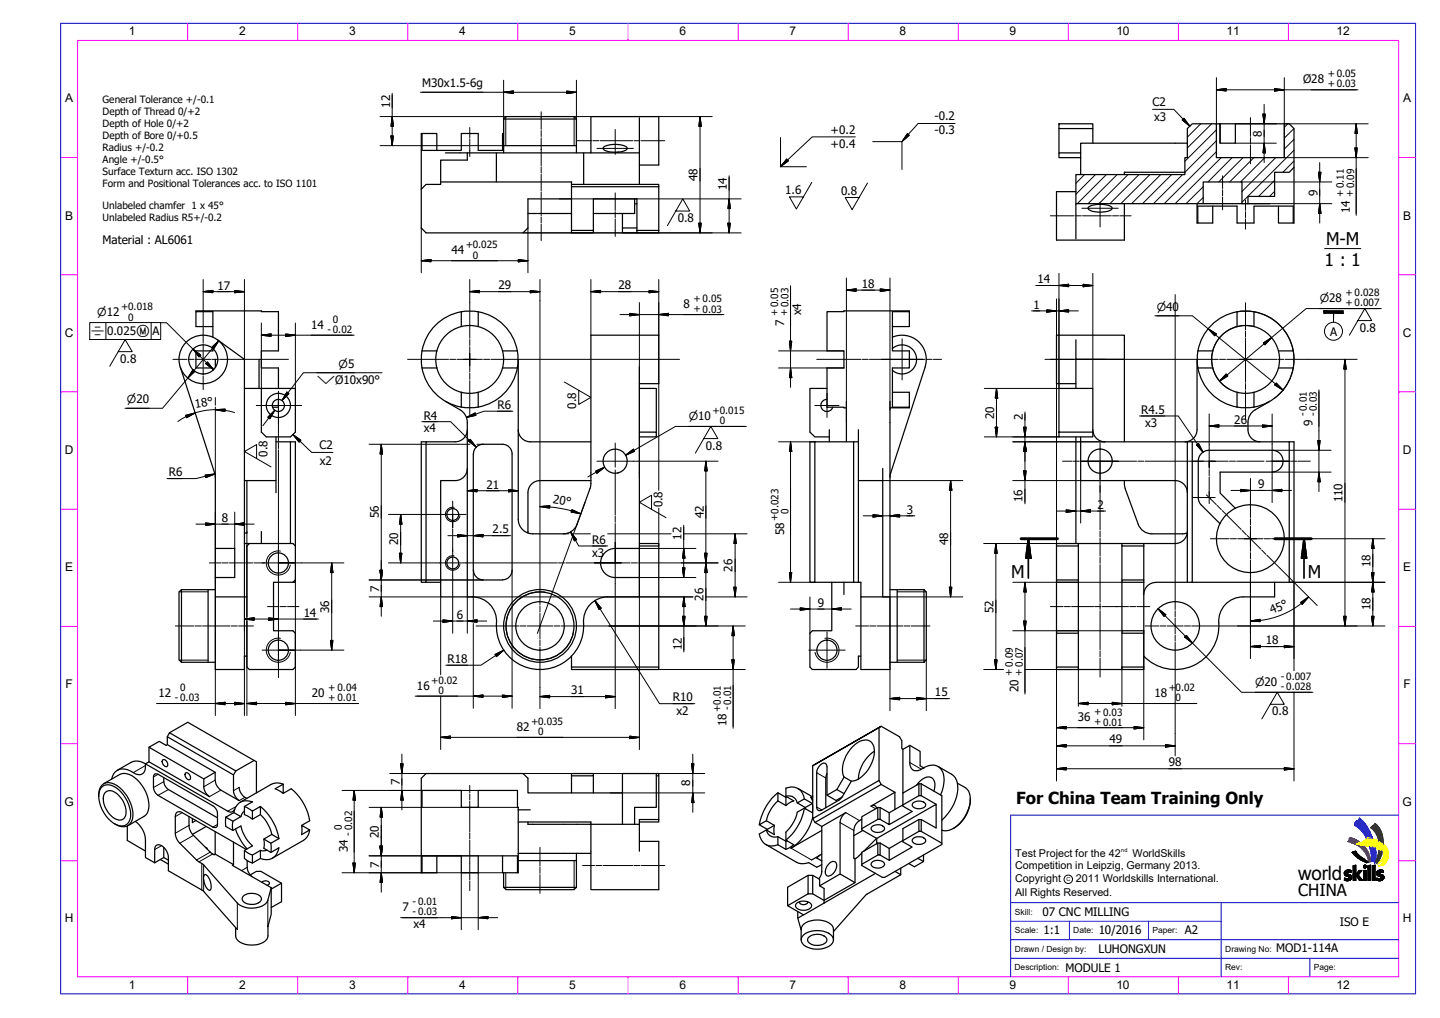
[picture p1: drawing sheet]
<svg xmlns="http://www.w3.org/2000/svg" width="594mm" height="420mm" viewBox="0 0 594 420" stroke-linecap="round" stroke-linejoin="round" font-family="sans-serif">
<defs><g id="words">
<text font-size="8.2" x="535.6" y="363.4">world</text>
<g font-size="7.2">
<text x="547.1" y="100.9">M-M</text>
<text x="546.5" y="109.6">1 : 1</text>
<text x="417.2" y="238.4">M</text>
<text x="539.5" y="238.4">M</text>
</g>
<g font-size="6.9">
<text x="419.2" y="332">For China Team Training Only</text>
<text x="535.6" y="370">CHINA</text>
</g>
<g font-size="5">
<text x="53.2" y="14.5">1</text>
<text x="98.6" y="14.5">2</text>
<text x="144" y="14.5">3</text>
<text x="189.4" y="14.5">4</text>
<text x="234.8" y="14.5">5</text>
<text x="280.3" y="14.5">6</text>
<text x="325.7" y="14.5">7</text>
<text x="371.1" y="14.5">8</text>
<text x="416.5" y="14.5">9</text>
<text x="460.6" y="14.5">10</text>
<text x="506" y="14.5">11</text>
<text x="551.4" y="14.5">12</text>
<text x="26.9" y="42.3">A</text>
<text x="578.9" y="42.3">A</text>
<text x="26.9" y="90.7">B</text>
<text x="578.9" y="90.7">B</text>
<text x="26.8" y="139">C</text>
<text x="578.7" y="139">C</text>
<text x="26.8" y="187.2">D</text>
<text x="578.7" y="187.2">D</text>
<text x="26.9" y="235.8">E</text>
<text x="578.9" y="235.8">E</text>
<text x="27.1" y="284.1">F</text>
<text x="579.1" y="284.1">F</text>
<text x="26.6" y="332.5">G</text>
<text x="578.6" y="332.5">G</text>
<text x="26.8" y="380.4">H</text>
<text x="578.7" y="380.4">H</text>
<text x="53.2" y="408">1</text>
<text x="98.6" y="408">2</text>
<text x="144" y="408">3</text>
<text x="189.4" y="408">4</text>
<text x="234.8" y="408">5</text>
<text x="280.3" y="408">6</text>
<text x="325.7" y="408">7</text>
<text x="371.1" y="408">8</text>
<text x="416.5" y="408">9</text>
<text x="460.6" y="408">10</text>
<text x="506" y="408">11</text>
<text x="551.4" y="408">12</text>
</g>
<g font-size="4.8">
<text x="174.2" y="36">M30x1.5-6g</text>
<text x="537.6" y="34.3">Ø28</text>
<text x="160.9" y="44.6" transform="rotate(-90 160.9 44.6)">12</text>
<text x="475.5" y="43.8">C2</text>
<text x="385.6" y="49.7">-0.2</text>
<text x="476.1" y="50">x3</text>
<text x="342.6" y="55.2">+0.2</text>
<text x="385.6" y="55.5">-0.3</text>
<text x="520.6" y="56.4" transform="rotate(-90 520.6 56.4)">8</text>
<text x="342.6" y="60.9">+0.4</text>
<text x="287.8" y="74.7" transform="rotate(-90 287.8 74.7)">48</text>
<text x="299.9" y="78.5" transform="rotate(-90 299.9 78.5)">14</text>
<text x="323.9" y="80.2">1.6</text>
<text x="347" y="80.5">0.8</text>
<text x="543.5" y="80.9" transform="rotate(-90 543.5 80.9)">9</text>
<text x="556.8" y="88.1" transform="rotate(-90 556.8 88.1)">14</text>
<text x="279.6" y="91.6">0.8</text>
<text x="42.4" y="100.8">Material : AL6061</text>
<text x="186.2" y="104.9">44</text>
<text x="89.7" y="119.5">17</text>
<text x="205.7" y="119.4">29</text>
<text x="255.1" y="119.4">28</text>
<text x="355.5" y="118.7">18</text>
<text x="428.1" y="116.9">14</text>
<text x="282" y="127.2">8</text>
<text x="330.5" y="130.1" transform="rotate(-90 330.5 130.1)">x4</text>
<text x="426.3" y="127.5">1</text>
<text x="128.3" y="135.7">14</text>
<text x="323.5" y="134.6" transform="rotate(-90 323.5 134.6)">7</text>
<text x="561" y="136.9">0.8</text>
<text x="44.2" y="138.4">0.025Ⓜ</text>
<text x="62.9" y="138.4">A</text>
<text x="548.7" y="138.5">A</text>
<text x="49.5" y="149.7">0.8</text>
<text x="80.6" y="168.4" transform="rotate(-9 80.6 168.4)">18°</text>
<text x="174.8" y="173.1">R4</text>
<text x="205.2" y="168.7">R6</text>
<text x="237.7" y="168.6" transform="rotate(-90 237.7 168.6)">0.8</text>
<text x="410.1" y="173" transform="rotate(-90 410.1 173)">20</text>
<text x="422" y="173.5" transform="rotate(-90 422 173.5)">2</text>
<text x="470.9" y="170.7">R4.5</text>
<text x="174.8" y="178.4">x4</text>
<text x="472.4" y="176.2">x3</text>
<text x="509.2" y="174.9">26</text>
<text x="541.5" y="176" transform="rotate(-90 541.5 176)">9</text>
<text x="131.8" y="185.5">C2</text>
<text x="291.1" y="185.5">0.8</text>
<text x="110.4" y="188.4" transform="rotate(-90 110.4 188.4)">0.8</text>
<text x="131.9" y="191.9">x2</text>
<text x="69.7" y="196.6">R6</text>
<text x="200.7" y="201.7">21</text>
<text x="519" y="201.5">9</text>
<text x="227.9" y="207.6" transform="rotate(10 227.9 207.6)">20°</text>
<text x="273.3" y="209.4" transform="rotate(-90 273.3 209.4)">0.8</text>
<text x="421.9" y="207.2" transform="rotate(-90 421.9 207.2)">16</text>
<text x="553.8" y="207.3" transform="rotate(-90 553.8 207.3)">110</text>
<text x="91.5" y="215.4">8</text>
<text x="156.3" y="214" transform="rotate(-90 156.3 214)">56</text>
<text x="290.3" y="214" transform="rotate(-90 290.3 214)">42</text>
<text x="374.1" y="211.9">3</text>
<text x="452.8" y="210">2</text>
<text x="203.2" y="220.1">2.5</text>
<text x="323.5" y="220.9" transform="rotate(-90 323.5 220.9)">58</text>
<text x="164.3" y="225" transform="rotate(-90 164.3 225)">20</text>
<text x="244.3" y="224.4">R6</text>
<text x="281.2" y="222.8" transform="rotate(-90 281.2 222.8)">12</text>
<text x="391.2" y="225" transform="rotate(-90 391.2 225)">48</text>
<text x="244.3" y="229.9">x3</text>
<text x="565.3" y="234" transform="rotate(-90 565.3 234)">18</text>
<text x="302.3" y="235.9" transform="rotate(-90 302.3 235.9)">26</text>
<text x="156.4" y="244.1" transform="rotate(-90 156.4 244.1)">7</text>
<text x="290.2" y="247.9" transform="rotate(-90 290.2 247.9)">26</text>
<text x="337.4" y="250.4">9</text>
<text x="565.3" y="251.9" transform="rotate(-90 565.3 251.9)">18</text>
<text x="125.3" y="254.6">14</text>
<text x="135.8" y="253" transform="rotate(-90 135.8 253)">36</text>
<text x="188.5" y="255.4">6</text>
<text x="409.9" y="253" transform="rotate(-90 409.9 253)">52</text>
<text x="524.7" y="253.5" transform="rotate(-22 524.7 253.5)">45°</text>
<text x="281.2" y="268.3" transform="rotate(-90 281.2 268.3)">12</text>
<text x="522.2" y="265.9">18</text>
<text x="184.7" y="273.6">R18</text>
<text x="65.3" y="287.7">12</text>
<text x="128.7" y="287.7">20</text>
<text x="172" y="284.7">16</text>
<text x="235.6" y="286.5">31</text>
<text x="385.7" y="287.4">15</text>
<text x="420.2" y="285.7" transform="rotate(-90 420.2 285.7)">20</text>
<text x="476.2" y="287.7">18</text>
<text x="277.6" y="289.5">R10</text>
<text x="279.1" y="294.9">x2</text>
<text x="299.8" y="299.8" transform="rotate(-90 299.8 299.8)">18</text>
<text x="444.6" y="297.7">36</text>
<text x="524.8" y="295.3">0.8</text>
<text x="213.2" y="301.7">82</text>
<text x="457.7" y="306.8">49</text>
<text x="482.2" y="316.3">98</text>
<text x="164.9" y="324" transform="rotate(-90 164.9 324)">7</text>
<text x="284.8" y="324.5" transform="rotate(-90 284.8 324.5)">8</text>
<text x="156.3" y="345.9" transform="rotate(-90 156.3 345.9)">20</text>
<text x="143.4" y="351.7" transform="rotate(-90 143.4 351.7)">34</text>
<text x="156.4" y="358.1" transform="rotate(-90 156.4 358.1)">7</text>
<text x="166.1" y="376">7</text>
<text x="430.1" y="377.9">07 CNC MILLING</text>
<text x="170.6" y="383.1">x4</text>
<text x="552.7" y="382.2">ISO E</text>
<text x="430.5" y="385.6">1:1</text>
<text x="453.3" y="385.6">10/2016</text>
<text x="488.8" y="385.5">A2</text>
<text x="453.2" y="393.4">LUHONGXUN</text>
<text x="526.5" y="393.1">MOD1-114A</text>
<text x="439.6" y="401">MODULE 1</text>
</g>
<g font-size="4.6">
<text x="544.4" y="124.7">⌀28</text>
<text x="40.1" y="130.5">⌀12</text>
<text x="477.2" y="128.2">⌀40</text>
<text x="37.5" y="138.3">⌯</text>
<text x="139.7" y="152.1">⌀5</text>
<text x="130.7" y="158.7">⌵Ø10x90°</text>
<text x="52.3" y="166.3">⌀20</text>
<text x="284.2" y="173.3">⌀10</text>
<text x="517.8" y="283.1">⌀20</text>
</g>
<g font-size="4.4">
<text x="418.8" y="353.8">Test Project for the 42</text>
<text x="467.2" y="353.8">WorldSkills</text>
<text x="418.8" y="358.6">Competition in Leipzig, Germany 2013.</text>
<text x="418.8" y="364.2">Copyright</text>
<text x="443.9" y="364.2">2011 Worldskills International.</text>
<text x="418.8" y="369.7">All Rights Reserved.</text>
</g>
<g font-size="4.1">
<text x="547.8" y="35.8">+ 0.03</text>
<text x="547.8" y="31.8">+ 0.05</text>
<text x="42.4" y="42.5">General Tolerance +/-0.1</text>
<text x="42.4" y="47.4">Depth of Thread 0/+2</text>
<text x="42.4" y="52.4">Depth of Hole 0/+2</text>
<text x="42.4" y="57.3">Depth of Bore 0/+0.5</text>
<text x="42.4" y="62.3">Radius +/-0.2</text>
<text x="42.4" y="67.2">Angle +/-0.5°</text>
<text x="42.4" y="72.1">Surface Texturn acc. ISO 1302</text>
<text x="42.4" y="77.1">Form and Positional Tolerances acc. to ISO 1101</text>
<text x="554.2" y="81.4" transform="rotate(-90 554.2 81.4)">+ 0.11</text>
<text x="558.3" y="81.4" transform="rotate(-90 558.3 81.4)">+ 0.09</text>
<text x="42.4" y="86.1">Unlabeled chamfer 1 x 45°</text>
<text x="42.4" y="91">Unlabeled Radius R5+/-0.2</text>
<text x="192.2" y="102.3">+0.025</text>
<text x="195.1" y="106.7">0</text>
<text x="286.1" y="124.6">+ 0.05</text>
<text x="555.1" y="122.1">+ 0.028</text>
<text x="50" y="128">+0.018</text>
<text x="286.1" y="128.7">+ 0.03</text>
<text x="320.9" y="130.5" transform="rotate(-90 320.9 130.5)">+ 0.05</text>
<text x="324.9" y="130.5" transform="rotate(-90 324.9 130.5)">+ 0.03</text>
<text x="555.1" y="126.2">+ 0.007</text>
<text x="52.9" y="132.3">0</text>
<text x="135.1" y="137.3">- 0.02</text>
<text x="137.4" y="133.3">0</text>
<text x="294" y="170.8">+0.015</text>
<text x="538.9" y="171.9" transform="rotate(-90 538.9 171.9)">- 0.01</text>
<text x="543.1" y="171.9" transform="rotate(-90 543.1 171.9)">- 0.03</text>
<text x="296.9" y="175.2">0</text>
<text x="320.9" y="215" transform="rotate(-90 320.9 215)">+0.023</text>
<text x="325.3" y="212.1" transform="rotate(-90 325.3 212.1)">0</text>
<text x="417.6" y="279" transform="rotate(-90 417.6 279)">+ 0.09</text>
<text x="421.7" y="279" transform="rotate(-90 421.7 279)">+ 0.07</text>
<text x="528.4" y="280.5">- 0.007</text>
<text x="74.4" y="285.3">0</text>
<text x="135.4" y="285.2">+ 0.04</text>
<text x="177.9" y="282.1">+0.02</text>
<text x="180.8" y="286.5">0</text>
<text x="482.2" y="285.1">+</text>
<text x="485" y="285.3">0.02</text>
<text x="528.4" y="284.6">- 0.028</text>
<text x="72.1" y="289.3">- 0.03</text>
<text x="135.4" y="289.2">+ 0.01</text>
<text x="297.2" y="293.9" transform="rotate(-90 297.2 293.9)">+0.01</text>
<text x="301.4" y="293.1" transform="rotate(-90 301.4 293.1)">- 0.01</text>
<text x="485" y="289.5">0</text>
<text x="219.1" y="299.1">+0.035</text>
<text x="451.4" y="299.2">+ 0.01</text>
<text x="451.4" y="295.1">+ 0.03</text>
<text x="222.1" y="303.5">0</text>
<text x="141" y="342.8" transform="rotate(-90 141 342.8)">0</text>
<text x="145" y="345" transform="rotate(-90 145 345)">- 0.02</text>
<text x="170.2" y="377.6">- 0.03</text>
<text x="170.2" y="373.4">- 0.01</text>
</g>
<g font-size="3.5">
<text x="418.7" y="377.5">Skill:</text>
<text x="418.7" y="385.2">Scale:</text>
<text x="442.8" y="385.1">Date:</text>
<text x="475.4" y="385.1">Paper:</text>
<text x="418.7" y="392.9">Drawn / Design by:</text>
<text x="505.5" y="392.8">Drawing No:</text>
<text x="418.6" y="400.5">Description:</text>
<text x="505.5" y="400.5">Rev:</text>
<text x="542" y="400.5">Page:</text>
</g>
<g font-size="2.3">
<text x="462.6" y="351.7">nd</text>
<text x="439.9" y="363.7">C</text>
</g>
</g></defs>
<g fill="none" stroke="#000" stroke-width=".51">
<path d="M174.1 55.1h-.3v39l2 2h40l2-2v-12h18M207.8 55.1h-.5v7M207.8 49.1l1-1h28l1 1M207.8 49.1h30M207.8 49.1v14M237.8 49.1v14M263.8 48.6v27.5M436.9 51.1h13.9v2h-13.9zM436.9 53.1v10M450.8 53.1v6M489.8 59.1h-44v13M501.8 51.1h1.5v8h6.4v-8h20.1"/>
<path d="M509.7 51.1h-6.4l.1 8M180.2 62.1v-7h-6.1v7h16.2v-7h7v7h10.5M181.8 75.1h54v1M183.8 63.1h9M204.8 63.1v12M207.8 60.1h30M235.8 76.1h36v1h-36zM235.8 77.1v19h9v-1h-9M240.8 63.1v13M243.8 63.1v-15h28v20h-8M249 60.7a10.7 10.7 0 0 1 9.5 0l.3 .4a2.32 2.32 0 0 1-2.5 1.6l-3.8 .1a4.1 4.1 0 0 1-3.7-1.7zM263.8 63.1h-71v3h-11v10h-6l-2 2"/>
<path d="M271.8 77.1v18M443.9 72.1h44.9v-7h1v-12l2.1-2h9.9v14h28v-14h2.1l1.9 2v16l-1.9 2h-6.1v10h-10.9v3h-2.5v-9h-16v9h-52.5zM443.9 79.1h-8v20h28v-15M445.8 63.1h-8.9v2h8.9M488.8 71.1h-24.9v1M533.8 69.1v23h-.3M217.8 88.1h18M244.8 95.1v-13h18v13M256.8 88.1v6M261.8 84.1h1M261.8 82.1v6h-17M262.8 94.1h-6v2h6"/>
<path d="M262.8 95.1h9v1h-9zM443.9 84.1v14.5M448.9 85.6a10 10 0 0 1 9.8 0l.2 .4a6.2 6.2 0 0 1-5.8 1.5 5 5 0 0 1-4.2-1.5zM493.8 84.1v8h.4M496.4 84.1h16M500.3 85.1v7h-6.1v-7h16.1v7h7v-7h16.2v7h-6.1v-7M514.9 84.1h9M80.8 128.6v-.3h27v.3h7.1v16.2h-7.1v7.1h7.1v8.4M87.8 134.8h-7v-6.2h7v10.6M190.3 134.8a14 14 0 0 1 7 0M190.3 134.8a14 14 0 0 0-10.1 10M190.3 128.6v6.2"/>
<path d="M197.3 134.8a14 14 0 0 1 10 10M197.3 128.6v6.2M368.1 139.2a10 10 0 0 1 10.8 1.7 10 10 0 0 1 2.8 10.5M368.2 134.8h7v-6.2h-7v16.2h7v7.1h-7v16.2h7v-6.2h-7M375.2 128.6v-.3h-27v.3h-7v16.2h7v7.1h-7v16.2h7v.2h1M510.3 128.6v6.2M510.4 134.8a14 14 0 0 1 7 0M510.4 134.8a14 14 0 0 0-10.1 10M517.3 128.6v6.2M517.4 134.8a14 14 0 0 1 10 10M74.4 151.4l14.1 43.8M87.8 143.9v.9h-7v7.1h7v.9"/>
<path d="M88.8 148.3v3.4M89.7 140.3l11.1 8v76h20l1.1 1M106.9 148.3v12M174.1 151.8a20 20 0 0 0 16.2 16.2M174.1 144.8l-.3 3.5 .3 3.5M174.1 144.8a20 20 0 0 1 33.8-10.6 20 20 0 0 1-10.6 33.8M174.1 151.9h6.1M174.1 144.8h6.1M180.2 151.8a14 14 0 0 0 10.1 10.1M180.2 144.8a14 14 0 0 0 0 7M207.3 151.9a14 14 0 0 1-10 10M207.3 151.9h6.2"/>
<path d="M207.3 144.8h6.2M207.3 144.8a14 14 0 0 1 0 7M213.8 148.3v66a6 6 0 0 0 6 6h12.6M263.8 151.4v87M263.8 158.3h8v-20h-28v61.7l-.4 1.6-5.3 14.8a6 6 0 0 1-5.7 3.9M368.1 143.9a6 6 0 0 1 8.4 .3 6 6 0 0 1 0 8.3 6 6 0 0 1-8.4 .3M381.7 151.4l-14.2 43.8M443.9 140.3v8h20M443.9 158.3h-8v-20h28v44.1M443.9 148.3v12M493.8 148.3v29M494.2 151.9h6.1"/>
<path d="M494.2 144.8h6.1M500.3 151.8a14 14 0 0 0 10.1 10.1M500.3 144.8a14 14 0 0 0 0 7M527.4 151.9a14 14 0 0 1-10 10M527.4 151.9h6.1M527.4 144.8h6.1M527.4 144.8a14 14 0 0 1 0 7M533.5 151.8a20 20 0 0 1-16.1 16.2M533.5 144.9a20 20 0 0 0-33.7-10.7 20 20 0 0 0 10.6 33.8M533.5 144.9l.3 3.4-.3 3.5M100.8 160.3h7M107.8 160.3h14.1v18.1l-2.1 1.9h-9.9l-2.1-1.9z"/>
<path d="M114.9 164.8v3.3h-2.4M183.8 165.7l6 3.4a6 6 0 0 1 3 5.2v72.1h2.1M190.3 161.9a14 14 0 0 0 7 0M190.3 168l3.5 .3 3.5-.3M190.3 161.9v6.2M192.8 177.4a5 5 0 0 1-5 5h-12v57.9h-2v-57.9h2M197.3 161.9v6.2M213.8 177.4a5 5 0 0 0 5 5h25M263.8 178.4h7v1.9h-7M263.8 160.3h7v18.1M341.2 164.8a2.51 2.51 0 0 0-2.5 2.3 2.51 2.51 0 0 0 2 2.7 2.51 2.51 0 0 0 2.9-1.8M341.2 160.3h-7.1v18.1l2.1 1.9h5.9"/>
<path d="M342.1 177.3v5.1M349.2 165.7v16.7M354.1 177.3v5.1M367.2 165.7v110.6h-12v-29.9M375.2 168.1v.2h-8M436.9 178.4h13.9v1.9h-13.9v-20h13.9v18.1M450.9 177.4a5 5 0 0 0 4.9 5h36.1M493.8 177.4a5 5 0 0 1-4.9 5M510.3 161.9v6.2M510.4 161.9a14 14 0 0 0 7 0M510.4 168l3.5 .3 3.5-.3M514.9 177.4a5 5 0 0 0 4.9 5"/>
<path d="M517.3 161.9v6.2M523.9 165.7l-6 3.4a6 6 0 0 0-3 5.2v3M88.5 195.2l.3 1.9M88.8 197v29.4M101.9 198.4v21.6h-1.1M113.9 180.3v18.1h-13.1M113.9 182.4h8v57M113.9 198.4v5M119.8 182.4v41.9M192.8 193.4a5 5 0 0 1-5 5h-6v48h11M195.3 187.4v48M195.3 187.3a4 4 0 0 1 4-3.9h8a4 4 0 0 1 4 3.9"/>
<path d="M211.3 187.4v47.9a4 4 0 0 1-4 4M243.8 198.4h-21a5 5 0 0 0-5 4.9M336.2 182.4h-2.1v57.9h2.1v-57.9h16M352.2 182.4v57.9h1.9v-57.9M352.2 182.4h1.9M354.1 198.4h10.1M364.2 198.4v48h-9v-6.1h-1.1M364.2 193.3v5.1M367.5 195.2l-.3 1.8M443.9 180.3v44M445.8 180.3v18.1h39.1a5 5 0 0 1 4.9 4.9M463.9 198.4l.2 2.8 5.5 15.2a6 6 0 0 0 5.6 3.9"/>
<path d="M489.8 182.4v57.9h2.1v-57.9h40M494.3 190.4v15l.4 1.7 1 1.4 7.6 7.6M498.8 185.8a4.5 4.5 0 0 0-4.5 4.5M498.9 185.8h26a4.5 4.5 0 0 1 4.4 4.5 4.5 4.5 0 0 1-4.4 4.5l-21.5 .1v8.6l6.3 6.3M531.9 182.4h1.9v57.9h-1.9zM107.8 219.4v4.9M217.8 203.4l.1 16.6M489.8 220l-2 .3h-12.6M489.8 219.3a5 5 0 0 1-4.9 5h-13M509.7 209.8a14 14 0 0 0-6.4 6.3M509.7 209.8a14 14 0 0 1 20 10.4 14 14 0 0 1-16 16 14 14 0 0 1-10.4-20.1M88.8 226.4h8v12h-8z"/>
<path d="M88.8 238.4v37.9h12v-5.5h1.1M102.9 224.3l-1 1v50l1 1h17.9l1.1-1v-14l-1.1-1h-8v-20h8M121.9 239.4v.9h-1.1M121.9 239.4l-1.1 .9M195.3 235.3a4 4 0 0 0 4 4M199.3 239.4h8M263.8 226.4h-10a6 6 0 0 0-6 6 6 6 0 0 0 6 6h10M263.8 238.4v8h-13.1a10 10 0 0 0-9.9 10.7M263.8 224.3h8v1h-8M271.8 225.3v50M435.9 224.3h9v1h-9zM435.9 225.3v14.1"/>
<path d="M444.9 239.4h-9v.9h9M444.9 224.3h18M444.9 225.3v51M462.9 225.3h9M462.9 225.3v14.1M471.9 224.3v52h-9v-1h9M471.9 239.4h-9v.9h9M471.9 224.3h-9v1M74.9 243.4l-1 .9v28l1 1M74.9 243.4h13.9M74.9 243.4v29.9M85.9 243.4v29.9"/>
<path d="M88.8 246.4h13.1M175.8 240.3h6M194.9 246.4a10 10 0 0 1 9.9 10.7M204.8 257a18 18 0 0 0 18 19.3 18 18 0 0 0 17.9-19.3M336.2 240.3h16M343.2 240.3v20h-8l-1.1 1v14l1.1 1h18l.9-1v-4.5h1.1M348.2 240.3v5M364.2 246.4h3M367.2 243.4h14M370.1 243.4v29.9M381.2 243.4l.9 .9v28l-.9 1M381.2 243.4v29.9"/>
<path d="M435.9 240.3v20M462.9 240.3v20M476.8 240.3h13M476.9 240.4a5 5 0 0 0-5 5M491.9 240.3h40M502.8 257a18 18 0 0 1-10.6 17.8 18 18 0 0 1-20.3-4M525.8 240.3v6.1h-13a10 10 0 0 0-10 10.7M74.9 273.3h13.9M235.8 275.3h36v1h-36zM235.8 270.8v4.5M367.2 273.3h14M435.9 261.3v14"/>
<path d="M444.9 260.3h-9v1h9M444.9 275.3h-9v1h9M444.9 276.3h18M462.9 261.3v14M471.9 260.3h-9v1h9M363.5 299.8l7.6 4.3 .9 1.6v3.3l.5 .3 2.8-1.7 4.3 2.5v6l1.4 .8M61.5 314.4l-1.5 .9a5.8 5.8 0 0 0-6-.6M61.5 314.4l24.9 14.4M61.5 308.4v6M67 313.8l.2-.3a1.91 1.91 0 0 1 1.7 2.9 1.99 1.99 0 0 1-1.9-2.6zM69 304.1v3.2l19.8 11.4a8 8 0 0 0 1.2 6.3l1.1 1.1 7.6 4.3-1.2-1-1.1-2.3-.1-7.3-27.3-15.7 .9-1.7 27.4 15.8M69 307.3l-.5 .3-2.8-1.6-4.2 2.4 22.6 13.1"/>
<path d="M69.9 302.4l7.6-4.3 28.3 16.3v12.9M76.6 318.9a1.91 1.91 0 0 1 1.7 2.9 1.9 1.9 0 0 1-1.7-2.9zM88.8 318.7l-4.7 2.8v3.2M97.3 318.2l-1 1.6M104.8 313.9l-7.5 4.3M270.8 319.3h1v.9h-1M335.3 316l28.2-16.2zM335.3 316v21.9l27.3-15.8 .9 1.7-27.3 15.6M336.9 318.9a3.7 3.7 0 0 1 3.5-3.8l.4 .2 .4 1.2v11.7l3.7 2.2 2.6-1.5M341.2 319.3l-.5 1.8v12.3M351.7 308.2a6.5 6.5 0 0 1 7.1-2.4 7.1 7.1 0 0 1 1 8.8 12.9 12.9 0 0 1-7.6 7.7l-1 .1-3-1.7a12.1 12.1 0 0 1 3.5-12.5zM360.7 310a14.5 14.5 0 0 0-6.6 11.5"/>
<path d="M362.6 300.3v21.8M372.5 309.3v18M392.6 319.6a7.8 7.8 0 0 1 2.1 9.2l-2 4.6-1.9 2.7-2.2 2.4M40.7 328.6v-.5a4.3 4.3 0 0 1 1.7-4.3 4.3 4.3 0 0 1 4.7-.2 14.8 14.8 0 0 1 7.5 14.6 4.2 4.2 0 0 1-6.8 2.1l-.5-.3M42.1 324.7a4.7 4.7 0 0 1 5.8 .4 13.6 13.6 0 0 1 5.6 13.4 3.7 3.7 0 0 1-5.6 1.8 13.4 13.4 0 0 1-6.8-14zM42.8 323.4l6.6-3.8a7.3 7.3 0 0 1 8.2 3.3 12.9 12.9 0 0 1 3.1 12.8l-1.3 1.3-6.6 3.8M43.4 327.1a3.4 3.4 0 0 1 4.9 .5 9.6 9.6 0 0 1 3.4 9.4 2.85 2.85 0 0 1-4.4 .9 9.5 9.5 0 0 1-4.4-10.1zM46 321.5a4.9 4.9 0 0 1 7.8-3.3 5.6 5.6 0 0 0 4.4 1.4 3.7 3.7 0 0 0 1.8-4.3l34 19.5M55.9 339a10.2 10.2 0 0 1 4.1 7.8v7.1l3.8 2.2 3.8-2.2v-4.2M63.3 325v-4.3a1.16 1.16 0 0 1 .6-1.3 1.16 1.16 0 0 1 1.3 .2l22.6 13M65.2 328.3l22.6 13.1M67.6 320.9v1.7"/>
<path d="M69.5 325.9l20.2 11.6M72.3 337v6.9M75.1 335.4l26.4 15.2M78 337v3.7M79.4 337.8v1.7l1.4-.9M89.7 335.9v4.3M93.2 337.3v3.8l2.9 1.7 3.3-1.9 .7 2.6 1.4 2.5 2.6 3.1-3.3 1.9v3.3l3.3 1.9M93.2 337.3l3.3-1.9 2.9 1.6-3.3 1.9zM96.1 338.9v3.9M96.5 335.4a5.3 5.3 0 0 1 7.6-4.5l-3.3 1.9v3.4l3.3 1.9M96.8 334l-.3 .6M100.8 334.8l-.6 .5-.8 1.7"/>
<path d="M100.8 332.8l3.3 2M101 329.1l.9 .4M104.1 334.8l3.3-2v3.4l-3.3 1.9zM107.4 336.2l2.6 3.1 1.4 2.6 .7 2.5M107.4 332.8a22.1 22.1 0 0 1 7.7 13.3M116.5 327.2l.3-.2v-3.4l-3.3 1.9 3.3 1.9 3.3-1.9a21.3 21.3 0 0 1 7.7 13.3l-3.3 1.9v3.8l3.3-1.9-2.9-1.7-.4 .2M116.8 323.6a5.8 5.8 0 0 0-5 .2M173.8 333.2h.3v-7h16.2v7h7v-7h16.2v7h.3v27h-.3M213.8 339.3h30v27.9h28v-19.9h-8M213.8 334.2h5M217.8 339.3v.9h46v11.1M235.8 320.2h9v-.9h-9v8"/>
<path d="M244.8 320.2v7.1M256.8 327.3h-39v-6.1l-2-1.9h-40l-2 1.9v39h.3M263.8 339.3h8v-1.1h-8v2M271.8 320.2v18M316.2 338.8l-3 1.6 3.3 1.9 3-1.6M316.2 338.8l3.3 1.9M320.9 330.6v-3.4l3.3 1.9v3.4M320.9 330.6l-2.6 3.1-1.4 2.4-.7 2.7M320.9 327.2a21.8 21.8 0 0 0-7.7 13.2M320.9 330.6l3.3 1.9M324.2 328.7l3.3 1.9-2.2 1-1.1 .9M324.2 328.7a3.5 3.5 0 0 1 4.7 2.7"/>
<path d="M324.2 328.7v-3.4a5.3 5.3 0 0 1 7.7 4.4M324.5 328.8l-.3 .3M328.9 331.4l3-1.7 3.3 1.9-3 1.7M328.9 331.4l3.3 1.9M331.9 333.5a22.1 22.1 0 0 1-7.7 13.3M332.2 333.3l.2 .6M335.2 331.6v3.8l-3.3-1.9-3 1.7-1.4 3.9-1.5 2.4-1.8 2v3.3l3.3 1.9-3.3 1.9M335.3 337.4a21.5 21.5 0 0 1-9 12.7l12.7-7.3M335.3 330.1l-.8-1.1 .8 1.6M335.3 337.9l.9 1.5M336.2 339.4l2.8 1.7v18.5l-.3 1.6-.9 1.6M346.6 339.5v21.2"/>
<path d="M348.9 335.4l-9.9 5.7M351.2 322.4l-3.6 6.3M355.5 338.1l-1.5 1-1.1 1.3-.7 2.4v11.4l.5 .2v9.9M362.1 333.3v4.9h1v-4.9M362.1 333.3l-6.6 3.8v5.4l6.2 3.6M362.1 333.3h1M362.1 338.2l-6.6 3.8M363.5 323.8l5.7 3.2M366.8 335.4v4.9l-3.7-2.1M369.2 327l-9.9 5.7a1.38 1.38 0 0 1 2.3 .8M369.2 327v7.1M372.5 327.3v5.4l3.8 2.2-9.5 5.4"/>
<path d="M376.7 331.3a3.8 3.8 0 0 1 5.2 .6 2.24 2.24 0 0 1-2.9 1.9 1.99 1.99 0 0 1-2.6-2zM378.1 324.1l1.6-1.9a3.5 3.5 0 0 1 5.4-.5 5.1 5.1 0 0 1 .2 4.8M379.1 338.2l-6.6 3.8v5.5l3.8 2.1-9.5 5.5v-4.9M379.1 338.2v4.9h.9v-4.9M379.1 323.5v4.9h.9v-4.9M379.1 328.4l-12.3 7-3.7-2.1M379.1 323.5h.9M379.1 338.2h.9M379.1 323.5l-6.6 3.8M380 338.2l6.2 3.5v-9.7l-24.5 14.1M380 323.5l8.6 4.9v20.1l-23.6 13.6h-1l-8.5-4.9v-5.4l6.6-3.8M380 328.4l6.2 3.6"/>
<path d="M395 323.3a6.6 6.6 0 0 1 5.2 5.4 14.4 14.4 0 0 1-8.7 14l-2.1 .2-.8-.3M400.3 329.7a14.3 14.3 0 0 1-7 12.2M52.5 340.9v6l7.5 4.4M66.2 354.8l3.3 1.9M69.5 359.4l13.7 7.9M74.2 348l6.9 6.9M79.8 344.8l6.9 6.9M82.1 355.7l1.1 .7M84.8 349.7l.7 .4v.3M85.1 341.1l-5.7 3.2M87.8 352.5l.5 .3 .5-.3M88.8 343.3v9.2l7.5 4.3"/>
<path d="M96.3 356.8l-.4 .4 16 9.2M96.3 347.6v9.2M97.2 342.2l1.9 4.3 2.8 3.9M100.8 351l3.3 1.9M102 355.2a7.3 7.3 0 0 0 1 5.6l1 1.1M107.4 351l-3.3 1.9v3.3l3.3-1.9M107.4 351v3.3M108.8 346.3v3.8l3 1.7 3.3-1.9a5.2 5.2 0 0 1-7.7 4.4M110.2 350.9l-1.8 .3-1-.2M111.8 348v3.8M112.1 344.4l-3.3 1.9 3 1.7 3.3-1.9M112.1 344.4l3 1.7"/>
<path d="M127.8 342.6a5.8 5.8 0 0 1-2.6 4.3M180.2 353.2v7h-6.1v-7h16.2v7h7v-7h16.2v7h-6.2v-7M213.8 352.2h30M213.8 355.2h24M237.8 352.2v14M256.8 340.2v-20.9h14v13.9h-9v7M316.2 342.6a3.6 3.6 0 0 0 4.7 2.8M316.2 342.6l-3 1.6a5.3 5.3 0 0 0 7.7 4.5M316.5 342.3v.5M319.5 340.7v3.8l-3.3-1.9M320.9 345.4v3.3l3.3 1.9v-3.4M320.9 345.4l3.3 1.8"/>
<path d="M324.7 347.1l-.5 .1M328.6 355.9a5.9 5.9 0 0 0 5 .1l3.3 1.9 2.1-1.1M338.2 353l-1.3 1.1 2.1 1.2M339 352.5l-4.2 2.4M342.3 356.2a1.63 1.63 0 0 1 2.1-.5 1.63 1.63 0 0 1 .8 1.9 4 4 0 0 1-4 3.9 3.8 3.8 0 0 1 1.1-5.3zM354.3 353.4l-1 .7M356 342.8l-3.8 2.1M359.8 355.8a3.7 3.7 0 0 1 5.1 .6 2.24 2.24 0 0 1-2.9 1.9 1.97 1.97 0 0 1-2.5-2zM359.8 341.1a3.7 3.7 0 0 1 5.1 .6 2.24 2.24 0 0 1-2.9 1.9 1.97 1.97 0 0 1-2.5-2.1zM361.6 346l-.3 .4M361.7 346.1v2.2M362.1 348v4.9h1v-4.9"/>
<path d="M362.1 348h1M362.1 352.9l-6.6 3.8M363.1 352.9l3.7 2.2M371.6 358.3v2.7l-2.3-1.4M372.5 346.9l-5.7 3.3-3.7-2.2M376.7 346.1a3.8 3.8 0 0 1 5.2 .5 2.24 2.24 0 0 1-2.9 1.9 1.99 1.99 0 0 1-2.6-2zM379.1 343.1l-6.6 3.8M380 343.1l8.6 4.9M381 352.9v2.7l-3.7 2.1-2.4-1.3M84 367.9l13.9 15.7M84.5 361a3 3 0 0 1 2.3 2.8l.3 1.8a1.53 1.53 0 0 1-.6 1.9 5.4 5.4 0 0 1-2-6.5zM100.2 370.1a5.3 5.3 0 0 1 7.6 .4 2.54 2.54 0 0 1-2.8 2.7l-1 .1a3.3 3.3 0 0 1-4.1-2.7z"/>
<path d="M103.3 361.1l2.5-1.5h1.8l8.5 4.9v7.7l-4.2 2.4M108 364.2l.3-.4a2.01 2.01 0 0 1 2.9 .7l-.5 .7-.5 .2M116.1 364.5l-4.2 2.4M207.8 366.2l1 1h28l1-1M207.8 360.2v6M207.8 366.2h30M328.5 373a4.6 4.6 0 0 1 6.3 .4 2.38 2.38 0 0 1-2.7 2.3h-.9a2.47 2.47 0 0 1-3-2.2zM329.1 376.2v2.7l1.4 4.9M329.9 372.1l-.1 .4a1.96 1.96 0 0 0 3.4 0l-.1-.4M333.4 361.3h1.9v7.6h-1.9zM333.4 361.3l-8.5 4.9v7.6M335.3 361.3l2.8 1.6v2.7l1.9 1.1v6l-8.5 4.9-6.6-3.8 8.5-4.9"/>
<path d="M338.1 365.6l8.5-4.9 6.1 3.6-12.7 7.3-4.7-2.7M371.6 361l-14.2 8.2-13.5 15.3M97.2 386.2a5.8 5.8 0 0 0 6.7 3.9 5.8 5.8 0 0 0 6.7-3.9M330.5 387.9v-4.3a4.3 4.3 0 0 1 4.1-3.6 9.1 9.1 0 0 1 8.7 2.1l.6 1.5v4.3M331.6 385.8a9.6 9.6 0 0 1 11.7 .6 2.79 2.79 0 0 1-1.4 4.2 9.3 9.3 0 0 1-10.9-1.2 2.49 2.49 0 0 1 .6-3.6zM333.4 387.1a5.4 5.4 0 0 1 7.6 .2 2.26 2.26 0 0 1-2.5 2.8l-.9 .1a3.6 3.6 0 0 1-4.4-2.5z"/>
<circle cx="83.9" cy="148.3" r="6"/>
<circle cx="83.9" cy="148.3" r="10"/>
<circle cx="114.8" cy="167.3" r="2.51"/>
<circle cx="114.8" cy="167.3" r="5"/>
<circle cx="253.8" cy="190.3" r="5"/>
<circle cx="453.9" cy="190.3" r="5"/>
<circle cx="186.8" cy="212.4" r="2.44"/>
<circle cx="114.8" cy="232.4" r="4.2"/>
<circle cx="186.8" cy="232.4" r="2.44"/>
<circle cx="222.8" cy="258.3" r="15"/>
<circle cx="222.8" cy="258.3" r="14"/>
<circle cx="222.8" cy="258.3" r="10"/>
<circle cx="484.9" cy="258.3" r="10"/>
<circle cx="114.8" cy="268.4" r="4.2"/>
<circle cx="341.2" cy="268.4" r="4.2"/>
</g>
<g fill="none" stroke="#000" stroke-width=".41">
<path d="M208.7 48.2v11.9M236.9 48.2v11.9M187.3 209.4a3 3 0 0 0-3.5 2.4 3 3 0 0 0 2.5 3.5 3 3 0 0 0 3.5-2.4M115.7 227.4a5 5 0 0 0-5.8 4.1 5 5 0 0 0 4.1 5.8 5 5 0 0 0 5.7-4.1M187.3 229.4a3 3 0 0 0-3.5 2.4 3 3 0 0 0 2.5 3.5 3 3 0 0 0 3.5-2.4M73.9 244.3h12M225.2 244.5a14.1 14.1 0 0 0-16.3 11.4 14.1 14.1 0 0 0 11.4 16.3 14.1 14.1 0 0 0 16.3-11.4M370.1 244.3h12M73.9 272.5h12M115.7 263.5a5 5 0 0 0-5.8 4 5 5 0 0 0 4.1 5.8 5 5 0 0 0 5.7-4.1M340.3 263.5a5 5 0 0 1 5.8 4 5 5 0 0 1-4.1 5.8 5 5 0 0 1-5.8-4.1M370.1 272.5h12"/>
<path d="M60 316l-5 2.9M65.2 319.6l-1.9 1.1M336.9 318.9l3.8 2.2M375.3 314.7l4.8 2.8M67.6 322.6l-4.3 2.4M69.5 325.9l-4.3 2.4M75.1 335.4l-2.8 1.6M88.8 322l-4.7 2.7M91.1 326.1l-4.7 2.7M97.4 332.8l-3.4 2M98.7 325l-2.4 1.4M101 329.1l-2.3 1.3"/>
<path d="M334.5 329l.8 .5M336.9 333.1l2.2 1.2M346.6 339.5l5.6 3.3M348.9 335.4l5.7 3.3M359.3 332.7l2 1.1M369.2 334.1h.1M66.7 349l-2.9 1.6M78 340.7l-5.7 3.2M79.8 344.8l-5.6 3.2M83.2 356.4v10.9M84 357v4.8M86.7 351.7l-5.6 3.2"/>
<path d="M87.8 352.5l-5.7 3.2M89.7 340.3l-1.9 1.1M102 358l-2.4 1.3M236.9 355.2v11.9M326.3 350.1l8.5 4.8M84 363.1v4.8M97.9 372.7v10.9M110.5 371.6v10.9M208.7 360.2v6.9"/>
</g>
<g fill="none" stroke="#000" stroke-width=".41">
<path d="M352.9 56.5h-17.8l-13.1 12.3M374.4 55.2l.7 .7-3 2.6zM394 51h-15.2l-6.7 7.5M475.5 45.1h8.8l6.6 6.9M487.7 49.5l.7-.7 2.5 3.2zM324.5 65.7l.7 .7-3.2 2.4zM334.9 75.3l-6.4 11-2.8-5h5.7M357.9 75.5l-6.4 11-2.8-5h5.8M278.8 87.1h5.7l-2.8-5-6.4 11M546.5 102.6h14.9M37 133.1h29.3v7h-29.3zM43.7 133.1v7"/>
<path d="M62.4 133.1v7M550.2 131.4v-2.1v3.7M560.1 132.3h5.8l-2.8-4.9-6.4 10.9M48.8 145.1h5.7l-2.9-4.9-6.3 11M232.8 157.6l11 6.4-5 2.9v-5.8M120.8 179.4l3.3 2.3-.7 .8zM120.8 179.4l7.8 7.3h8.8M105.9 189.2v-5.7l-5.1 2.9 11 6.3M290.4 181h5.8l-3-5-6.3 11M268.8 210.2v-5.8l-5 2.9 11 6.4M524.1 290.7h5.7l-2.9-5-6.3 11"/>
<circle cx="550.1" cy="136.7" r="3.7"/>
</g>
<g fill="none" stroke="#000" stroke-width=".51">
<path d="M54 314.7l-5.6 3.2M336.9 318.9v14.2a1.29 1.29 0 0 0 .7 1.3 1.29 1.29 0 0 0 1.4-.1l7.1-4.1 1.5-1.5M375.3 307.6v7.1a2.95 2.95 0 0 0 1.6 3.3 2.95 2.95 0 0 0 3.5-.7 5.8 5.8 0 0 1 7.6-.1 10.5 10.5 0 0 1 0 10.9M387 316.3l5.6 3.3M63.3 325l.8 2.3 1.1 1M67.6 322.6l.3 1.5 1.6 1.8M75.1 335.4a1.7 1.7 0 0 0-2-.2 1.7 1.7 0 0 0-.8 1.8M84.1 324.7l.7 2.4 1.6 1.7M87.8 332.6l.7 .4a3.9 3.9 0 0 1 1.2 2.9M96.5 334.6a1.74 1.74 0 0 1-2.5 .2M98.7 325l.7 2.3 1.6 1.8M111.8 323.8l-12.7 7.3"/>
<path d="M329.2 325.4l6.1 3.5M345.2 325.9l-4 2.3M348.2 320.7l-3 5.2 3 1.7M348.9 335.4l-1.6 1.8-.7 2.3M63.8 356.1v-5.5a1.79 1.79 0 0 1 1.1-1.9 1.79 1.79 0 0 1 2.1 .5l1.3 1.3 1.1 2.6 .1 6.3M67.6 353.9l1.9 1.1M72.3 343.9l.7 2.6 1.2 1.5M78 340.7l.7 2.6 1.1 1.5M81.1 354.9l1 .8M83.2 356.4l14.7 16.3a9.2 9.2 0 0 0 12.3-.4l1.7-5.9v10.9l-1.4 5.2M86.7 351.7l1.1 .8M89.7 340.2v.6a1.17 1.17 0 0 1-1.9 .6"/>
<path d="M125.2 346.9l-12.8 7.3M315.9 348.5l12.7 7.4M353.3 354.1l-.6 .3M355.5 352.1l-1.2 1.3M361.3 346.4l-5 5M378.7 354.2l2.3 1.4M83.2 367.3l.8 .6M331.5 377.6l-2.4 1.3M361.2 360.5l-21.2 12.2M97.2 382.8v3.4M110.6 382.2v4"/>
</g>
<circle cx="381" cy="316.9" r=".25" fill="#000"/>
<path d="M421.3 222.4h14.9M526 222.4h15" fill="none" stroke="#000" stroke-width="1.2"/>
<path d="M424.2 222.4l1.1 8h-2.1zM424.2 222.4v16.2M538 222.4l1 8h-2zM538 222.4v16.2" fill="none" stroke="#000" stroke-width=".7"/>
<path d="M424.2 222.4l1.1 8zM424.2 222.4l1.1 8h-2.1zM538 222.4l1 8zM538 222.4l1 8h-2z" fill="#000" stroke="#000" stroke-width=".7"/>
<path d="M322 56.7v12.1h10.7M360 58.5h12.1v11.5M238.1 216.4l-16.4 45.1" fill="none" stroke="#000" stroke-width=".41"/>
<g fill="none" stroke="#000" stroke-width=".41">
<path d="M495.4 51.1l-5.6 5.5M499.9 51.1l-10.1 10M501.8 58.1l-13 13M501.8 53.6l-13 13M531.3 51.1l-1.5 1.5M533.8 57.5l-4 4M533.8 53.1l-4 3.9M447.4 72.1l-3.5 3.6M451.9 72.1l-8 8.1M456.4 72.1l-12 12M460.9 72.1l-12 12M465.4 72.1l-12 12"/>
<path d="M469.9 72.1l-12 12M474.4 72.1l-12 12M478.9 72.1l-12 12M483.4 72.1l-12 12M487.9 72.1l-12 12M496.4 77.1l-7.1 7M501.8 62.6l-21.5 21.5M503.8 65.1l-19 19M508.3 65.1l-10 10M512.8 65.1l-10 10M517.3 65.1l-10 10M521.8 65.1l-10 10"/>
<path d="M525.8 79l-2.1 2.1M525.8 74.5l-6.6 6.6M526.3 65.1l-13.9 13.9M533.8 66.5l-4.5 4.6M533.8 62l-21.4 21.5M496.4 81.5l-2.6 2.6"/>
</g>
<!-- layer: CFS-SHT -->
<path d="M25 9.6h559v400.6h-559z" fill="none" stroke="#00f" stroke-width=".41"/>
<g fill="none" stroke="#f0f" stroke-width=".41">
<path d="M32 16.7h545v386.4h-545zM77.4 9.6v7.1M122.8 9.6v7.1M168.3 9.6v7.1M213.7 9.6v7.1M259.1 9.6v7.1M304.5 9.6v7.1M349.9 9.6v7.1M395.4 9.6v7.1M440.8 9.6v7.1M486.2 9.6v7.1M531.6 9.6v7.1"/>
<path d="M25 65h7M577 65h7M25 113.4h7M577 113.4h7M25 161.8h7M577 161.8h7M25 210.2h7M577 210.2h7M25 258.6h7M577 258.6h7M25 306.9h7M577 306.9h7"/>
<path d="M25 355.3h7M577 355.3h7M77.4 403.1v7.1M122.8 403.1v7.1M168.3 403.1v7.1M213.7 403.1v7.1M259.1 403.1v7.1M304.5 403.1v7.1M349.9 403.1v7.1M395.4 403.1v7.1M440.8 403.1v7.1M486.2 403.1v7.1"/>
<path d="M531.6 403.1v7.1"/>
</g>
<!-- layer: LOGO -->
<g fill="#000" stroke="#000" stroke-width=".41">
<path d="M554.7 359.9l1.4 .1zM554.7 359.9h1.6zM554.6 360h1.3zM554.7 360h1.4zM554.7 359.8l2.7 .1zM554.7 359.8h2.7zM554.9 359.6l2.5 .2zM554.9 359.6h2.5zM555.1 359.5h2.4zM555.3 359.3l2.2 .2zM555.3 359.3h2.2zM555.4 359.3h2.1z"/>
<path d="M555.4 359.3h1.9zM555.5 359.3h1.8zM555.5 359.3h1.7zM555.6 359.2l1.6 .1zM555.8 359.2h1zM555.6 359.2h1.5zM555.8 359.2h1.3zM556 359.1l.8 .1zM556 359.1h.5zM556.5 359.9l.9 .1zM556.8 360h.6zM557.8 351.8h.3z"/>
<path d="M557.8 351.8h1.8zM557.8 351.8l2.5 .9h-1.7zM557.8 351.8h1.8l.7 .9zM558.1 351.8h1.5zM558.2 351.8h1.4zM558.2 357.4l1.2 1.9h-1.2zM558.2 357.4h1.2v1.9zM558.2 359.3l1.2 1.5h-1.2zM558.2 359.3h1.2v1.5zM558.2 351.8h1.3zM558.3 351.7l1.2 .1zM558.3 351.7h1.2z"/>
<path d="M558.4 351.7h1.1zM558.5 351.6l1 .1zM558.5 351.6h.9zM558.6 351.5l.8 .1zM558.6 352.7l2.1 .3h-1.8zM558.6 352.7h1.7l.4 .3zM558.6 351.5h.7zM558.7 351.5h.6zM558.8 351.5h.5zM558.9 353l2.7 .8h-1.8zM558.9 353h1.8l.9 .8zM558.8 351.5h.4z"/>
<path d="M558.9 351.4l.3 .1zM558.9 351.4h.3zM558.2 357.4l1.2-.4v.4zM559.8 353.8l2.2 .3h-1.9zM559.8 353.8l2.2 .3zM560.1 354.1l2.2 .1zM560.4 354.2l1.8 .1zM560.5 354.3l1.7 .5h-1zM560.5 354.3h1.1l.6 .5zM560.7 359.3l-.1 1.5h-1.2zM560.7 359.3h1.2l-1.3 1.5zM561.2 354.8l1.2 .1z"/>
<path d="M561.5 354.9l1.4 .4zM561.5 354.9h.9l.5 .4zM561.6 354.3l1.3 .5zM561.6 354.3h.6l.7 .5zM562.1 354.2l.3 .1zM562.2 355.3l1.8 .6zM562.2 355.3h.7l1.1 .6zM562.3 354.3l.8 .5zM562.4 354.8l.9 .3zM562.5 357.5h1.2zM562.5 357.5l1.2 .1zM562.5 357.6l1.2 .1z"/>
<path d="M562.5 357.7h1.2zM562.5 357.7l1.2 .1zM562.5 357.8l1.1 .1zM562.5 357.8h1.2zM562.5 357.9h1.1zM562.5 359.3h1.2zM562.5 359.3l1.2 4.1h-1.2zM562.5 359.3h1.2v4.1zM562.6 357.4h1zM562.6 357.4l1 .1zM562.5 357.5h1.1zM562.6 357.5h1z"/>
<path d="M562.6 357.9h1zM562.6 357.9l1 .1zM562.6 358l1 .1zM562.7 357.3l.9 .1zM562.7 357.4h.9zM562.7 358.1h.8zM562.7 358.1h.9zM562.7 357.3h.8zM562.7 357.2l.8 .1zM562.7 358.1h.7zM562.8 357.2h.6zM562.7 357.2h.8z"/>
<path d="M562.8 357.2h.7zM562.8 358.1l.6 .1zM562.8 358.1h.6zM562.8 358.2h.5zM562.8 358.2h.6zM562.9 357.2h.5zM562.9 358.2h.4zM562.9 355.1h.5zM562.9 357.2h.4zM562.9 358.2h.3zM563 357.1h.2zM563 357.1l.3 .1z"/>
<path d="M563 358.2h.2zM563.1 355.1l.7 .2zM563.4 355.9h.4zM563.4 355.9h.3zM563.4 355.9l.3 .1zM563.6 355.3l1 .4zM563.8 355.9l.5 .1zM564.3 357.4l1.2 6h-1.2zM564.3 357.4h1.2v6zM564.3 357.4l1.2-.4v.4zM566.2 357.4l1.1 6h-1.1zM566.2 357.4h1.1v6z"/>
<path d="M566.2 357.4l1.1-.4v.4zM567.9 359.9l1.4 .1zM567.9 359.9h1.7zM567.9 360h1.3zM567.9 360h1.4zM568 359.8l2.7 .1zM568 359.8h2.7zM568.2 359.6h2.5zM568.4 359.5l2.3 .1zM568.4 359.5h2.3zM568.6 359.3l2.1 .2zM568.6 359.3h2.1z"/>
<path d="M568.7 359.3h2zM568.7 359.3h1.9zM568.8 359.3h1.8zM568.8 359.3h1.7zM568.9 359.2l1.6 .1zM569 359.2h1.1zM568.9 359.2h1.5zM569 359.2h1.4zM569.3 359.1l.8 .1zM569.3 359.1h.5zM569.8 359.9l.9 .1zM570.1 360h.6z"/>
<path d="M554.6 360l1.3 .1zM554.6 360.1l1.2 .1zM554.6 360.1h1.3zM554.6 360.2h1.2zM554.6 360.2l1.2 .1zM554.6 360.3l1.2 .1zM554.6 360.4l1.2 .1zM554.6 360.5l1.2 .1zM554.6 360.6l1.3 .1zM554.6 360.7l1.5 .1zM554.6 360.8h1.5zM554.6 360.8h1.6z"/>
<path d="M554.6 363.3h2.2zM554.6 363.3h2.3zM554.6 363.3h2.1zM554.7 360.8l1.8 .1zM554.7 360.9l2 .1zM554.7 362.5l.4 .1zM554.7 362.6h.6zM554.7 362.6l.9 .1zM554.7 362.7h1.2zM554.7 362.7l2.8 .1zM554.7 362.7h2.8zM554.7 362.8l2.6 .2z"/>
<path d="M554.7 362.8h2.8zM554.7 363l2.4 .1zM554.7 363h2.6zM554.7 363.1l2.2 .2zM554.7 363.1h2.4zM554.7 361h2zM554.7 361l2.3 .1zM554.8 361.1l2.3 .1zM554.8 363.3l1.8 .1zM554.8 363.3h1.9zM554.9 361.2l2.4 .1zM555 361.3h2.3z"/>
<path d="M555 361.3l2.5 .2zM555.1 363.4l1.3 .1zM555.1 363.4h1.5zM555.2 361.5h2.3zM555.2 363.5h1.1zM555.2 363.5h1.2zM555.4 363.5h.7zM555.4 363.5h.9zM555.4 361.5l2.2 .1zM555.6 363.5h.5zM555.8 361.6h1.8zM555.8 361.6l1.8 .1z"/>
<path d="M556 361.7l1.7 .1zM555.9 362.7h1.6zM556.2 362.6l1.3 .1zM556.3 361.8l1.4 .1zM556.2 362.6h1.3zM556.3 362.6h1.3zM556.4 361.9l1.3 .1zM556.5 362l1.2 .1zM556.5 362.4h1.1zM556.5 362.4h1.2zM556.5 362.4l1.1 .2zM556.5 362.1h1.2z"/>
<path d="M556.5 362.1l1.2 .1zM556.5 362.2l1.2 .2zM557 360l.4 .1zM558.2 360.8l2.2 .3h-2.2zM558.2 360.8h2.4l-.2 .3zM558.2 361.1l2.3 .2zM558.2 361.3l1.2 2.1h-1.2zM558.2 361.3h1.2v2.1zM559.4 361.3l2.8 2.1h-1.4zM559.4 361.3h1.1l1.7 2.1zM567.9 360.1l1.2 .1zM567.9 360.1h1.3z"/>
<path d="M567.9 360.2h1.1zM567.9 360.2h1.2zM567.9 360.2l1.1 .1zM567.9 360.3l1.1 .1zM567.9 360.4l1.2 .1zM567.9 360.5l1.2 .1zM567.9 360.6l1.3 .1zM567.9 360.7l1.4 .1zM567.9 360l1.3 .1zM567.9 360.8h1.5zM567.9 360.8h1.6zM567.9 360.8l1.9 .1z"/>
<path d="M567.9 360.9l2.1 .1zM567.9 362.6h.7zM567.9 362.6l1 .1zM567.9 362.7h1.3zM567.9 362.7l2.8 .1zM567.9 362.7h2.9zM567.9 362.8l2.7 .2zM567.9 362.8h2.8zM567.9 363l2.5 .1zM567.9 363h2.7zM567.9 363.1l2.3 .2zM567.9 363.1h2.5z"/>
<path d="M567.9 363.3h2.3zM567.9 363.3h2.1zM568 361h2zM568 361l2.3 .1zM568 362.5l.4 .1zM568.1 361.1l2.4 .1zM568.1 361.2l2.5 .1zM568.1 363.3l1.8 .1zM568.1 363.3h1.9zM568.3 361.3h2.4zM568.3 361.3l2.4 .2zM568.3 363.4l1.4 .1z"/>
<path d="M568.3 363.4h1.6zM568.5 361.5h2.3zM568.6 363.5h1.1zM568.6 363.5h.8zM568.7 361.5l2.2 .1zM568.8 363.5h.6zM569 361.6h1.9zM569 361.6l1.9 .1zM569.3 361.7l1.6 .1zM569.2 362.7h1.6zM569.5 362.6h1.4zM569.5 361.8l1.4 .1z"/>
<path d="M569.6 362.6h1.3zM569.7 361.9l1.2 .1zM569.7 362.4l1.2 .2zM569.7 362.4h1.2zM569.8 362l1.1 .1zM569.8 362.1h1.1zM569.8 362.1l1.1 .1zM569.8 362.2l1.1 .2zM569.8 362.4h1.1zM570.3 360l.4 .1z"/>
</g>
<g fill="none" stroke="#000" stroke-width=".41">
<path d="M554.7 359.8l1.3-.7 1.5 .2-.1 .8-.4-.1a.76 .76 0 0 0-.8-.1 .76 .76 0 0 0-.4 .7l.3 .2a1.42 1.42 0 0 1 1.5 1.7 1.42 1.42 0 0 1-2 1l-1-.2 .1-.9 .4 .2a.73 .73 0 0 0 1 .2 .73 .73 0 0 0 .3-.9l-.4-.2a1.31 1.31 0 0 1-1.3-1.9zM557.8 351.8l2.5 2.4 3.5 2v-.3M558.2 357.4l1.2-.4v3.8l1.3-1.5h1.2l-1.5 1.8 1.8 2.3h-1.4l-1.4-2.1v2.1h-1.2zM559.2 351.3l-1.4 .5M559.2 351.4l2 2.1 1.9 1.3M561.6 354.3l3 1.4-2.5-1.4 1 .5M561.6 354.4l2.8 1.7-.6-.2M562.5 359.3h1.2v4.1h-1.2zM563.9 355.8l-.1 .1M564.3 357.4l1.2-.4v6.4h-1.2zM566.2 357.4l1.1-.4v6.4h-1.1zM568 359.8l1.3-.7 1.4 .2v.8l-.4-.1a.7 .7 0 0 0-.8-.1 .7 .7 0 0 0-.4 .7l.2 .2a1.42 1.42 0 0 1 1.6 1.7 1.42 1.42 0 0 1-2.1 1l-.9-.2 .1-.9 .4 .2a.73 .73 0 0 0 .9 .2 .73 .73 0 0 0 .4-.9l-.4-.2a1.31 1.31 0 0 1-1.3-1.9z"/>
<circle cx="563.1" cy="357.7" r=".54"/>
</g>
<g fill="#f00" stroke="#f00" stroke-width=".41">
<path d="M557 345.8h.2z"/>
<path d="M556.8 346h1z"/>
<path d="M557 345.8l.8 .2z"/>
<path d="M556.8 346l1.7 .2h-1.9z"/>
<path d="M556.8 346l1.7 .2z"/>
<path d="M556.6 346.2h2z"/>
<path d="M556.6 346.2l2.3 .2z"/>
<path d="M556.6 346.4l3.1 .4h-3.1z"/>
<path d="M556.6 346.4h2.3l.8 .4z"/>
<path d="M556.6 346.8l3.4 .1z"/>
<path d="M556.6 346.9l3.5 .1z"/>
<path d="M556.5 347l3.8 .1z"/>
<path d="M556.3 347.3h4.2z"/>
<path d="M556.5 347.1l4 .2z"/>
<path d="M556.1 347.3h4.5z"/>
<path d="M556.3 347.3h4.3z"/>
<path d="M556.1 347.3l5.2 .5h-3.8z"/>
<path d="M556.1 347.3h4.5l.7 .5z"/>
<path d="M557.5 347.8l3.3 .2z"/>
<path d="M557.5 347.8h3.8z"/>
<path d="M558 348h2.8z"/>
<path d="M558 348l2.2 .1z"/>
<path d="M558.5 348.1l3 .2z"/>
<path d="M559.9 348.3l2.1 .1z"/>
<path d="M560.8 348.5l1.5 .2z"/>
<path d="M560.4 348.4l1.6 .1z"/>
<path d="M558.9 348.3l.9 .2z"/>
<path d="M558.9 348.3h1z"/>
<path d="M559.1 348.5l3.3 .3h-2.6z"/>
<path d="M559.1 348.5l3.3 .3z"/>
<path d="M559.8 348.8h2.6z"/>
<path d="M559.9 348.8l3.5 1.2h-1.8z"/>
<path d="M559.9 348.8h2.5l1 1.2z"/>
<path d="M561.6 350l2.1 .4h-1.8z"/>
<path d="M561.6 350h1.8l.3 .4z"/>
<path d="M561.9 350.4l2.2 .7h-1.5z"/>
<path d="M561.9 350.4h1.8l.4 .7z"/>
<path d="M562.6 351.1h.9z"/>
<path d="M563.5 351.1l.8 .4z"/>
<path d="M563.5 351.1h.6l.2 .4z"/>
<path d="M563.9 351.5l.6 .4z"/>
<path d="M563.9 351.5h.4l.2 .4z"/>
<path d="M564.2 351.9l.4 .2z"/>
<path d="M564.3 352.1l.4 .3z"/>
<path d="M562.7 351.1l1.4 1.3h-.5z"/>
<path d="M562.7 351.1h.8l.6 1.3z"/>
<path d="M563.6 352.4l.7 .2z"/>
<path d="M563.6 352.6l1 1.2h-.3z"/>
<path d="M563.6 352.6h.7l.3 1.2z"/>
<path d="M564.5 352.4l.7 1.5h-.2z"/>
<path d="M564.5 352.4h.2l.5 1.5z"/>
<path d="M564.3 353.8l.5 .4h-.5z"/>
<path d="M564.3 353.8h.3l.2 .4z"/>
<path d="M564.3 354.2l.6 .6h-.4z"/>
<path d="M564.3 354.2h.5l.1 .6z"/>
<path d="M564.7 354.8l.3 .3z"/>
<path d="M564.5 354.8l.2 .3z"/>
<path d="M564.8 355.1v.2z"/>
<path d="M564.6 355.1l.1 .2z"/>
<path d="M565.5 355.5l.1 .2z"/>
<path d="M565 353.9l.5 1.6z"/>
<path d="M565 353.9h.2l.3 1.6z"/>
<path d="M564.9 355.1l.1 .4z"/>
<path d="M565 355.5l.1 .2z"/>
</g>
<path d="M556 347.3a10.6 10.6 0 0 1 8.7 8v-.5l.5 1.1M557.1 345.8l-.5 .4-.1 .9-.4 .2M557.1 345.8l1.9 .6 2.3 1.4M562 348.4l.3 .3M562.4 348.8a11.7 11.7 0 0 1 3.2 6.9l-1.3-3.7-.8-.9 1.1 2.7 .5 2.1" fill="none" stroke="#f00" stroke-width=".41"/>
<g fill="#ff0" stroke="#ff0" stroke-width=".41">
<path d="M563.8 345.5l1.7 .4h-1.7z"/>
<path d="M563.8 345.9l2.6 .3h-2.8z"/>
<path d="M563.8 345.9l2.6 .3z"/>
<path d="M563.6 346.2l3.2 .2h-3.3z"/>
<path d="M563.6 346.2l3.2 .2z"/>
<path d="M563.5 346.4l4.4 .4h-4.8z"/>
<path d="M563.5 346.4h3.3l1.1 .4z"/>
<path d="M562.6 347.2l.5-.4 5.7 .4z"/>
<path d="M563.1 346.8h4.8l.9 .4z"/>
<path d="M562.6 347.2h6.2z"/>
<path d="M561.9 347.6l.7-.4 6.7 .4z"/>
<path d="M562.6 347.2h6.2l.5 .4z"/>
<path d="M561.4 347.8h8.2z"/>
<path d="M561.9 347.6l7.7 .2z"/>
<path d="M560.8 348h9z"/>
<path d="M561.4 347.8l8.4 .2z"/>
<path d="M560.2 348.1h10z"/>
<path d="M560.8 348l9.4 .1z"/>
<path d="M559.9 348.3l.8 .2z"/>
<path d="M560.2 348.1l10.6 .5h-7.8z"/>
<path d="M560.2 348.1h10l.6 .5z"/>
<path d="M563 348.6l7.9 .1z"/>
<path d="M559.8 348.5l3.1 .3z"/>
<path d="M562 348.8l1.5 .1z"/>
<path d="M563.4 348.7l8.2 .5h-5.8z"/>
<path d="M563.4 348.7h7.5l.7 .5z"/>
<path d="M565.8 349.2l5.8 .2z"/>
<path d="M562.9 348.9l3.1 .5z"/>
<path d="M565.4 349.4l1 .1z"/>
<path d="M566.2 349.4l5.7 .3h-4.7z"/>
<path d="M566.2 349.4h5.4l.3 .3z"/>
<path d="M566 349.5l1.4 .3z"/>
<path d="M566.9 349.8l.8 .1z"/>
<path d="M567.2 349.7l5 .4h-3.9z"/>
<path d="M567.2 349.7h4.7l.3 .4z"/>
<path d="M568.3 350.1l4 .2z"/>
<path d="M567.4 349.9l1.3 .5z"/>
<path d="M568.4 350.4l.6 .2z"/>
<path d="M568.6 350.3l4 .7h-2.9z"/>
<path d="M568.6 350.3h3.7l.3 .7z"/>
<path d="M568.8 350.6l.9 .4z"/>
<path d="M569.7 351l2.9 .1z"/>
<path d="M569.5 351l.4 .1z"/>
<path d="M569.7 351.1l2.9 .1z"/>
<path d="M571.6 351.2l1 .1z"/>
<path d="M569.8 351.2l1.8 .1z"/>
<path d="M571.7 351.3l1 .2z"/>
<path d="M571.8 351.5l.8 .1z"/>
<path d="M570 351.3l1.7 .3h-1.3z"/>
<path d="M570 351.3h1.6l.1 .3z"/>
<path d="M570.4 351.6l1.4 .2z"/>
<path d="M572.6 351.5l.2 .5z"/>
<path d="M570.5 351.8l1.3 .2z"/>
<path d="M571.8 351.6l.8 .4h-.6z"/>
<path d="M571.8 351.6h.8v.4z"/>
<path d="M572.6 352l.2 .3z"/>
<path d="M570.6 352l1.2 .3h-1.1z"/>
<path d="M570.6 352h1.2v.3z"/>
<path d="M572 352l.6 .4h-.5z"/>
<path d="M572 352h.6v.4z"/>
<path d="M570.7 352.3l1.1 .2z"/>
<path d="M572.1 352.4l.5 .1z"/>
<path d="M570.8 352.5l.9 .3h-.8z"/>
<path d="M570.8 352.5h1l-.1 .3z"/>
<path d="M572.7 352.3l.1 .6z"/>
<path d="M572.1 352.5l.5 .4h-.5z"/>
<path d="M572.1 352.5h.5v.4z"/>
<path d="M570.9 352.8l.8 .2h-.8z"/>
<path d="M570.9 352.8h.8v.2z"/>
<path d="M570.9 353l.7 .2z"/>
<path d="M570.9 353h.8z"/>
<path d="M572.7 352.9l.1 .3z"/>
<path d="M572.1 352.9l.5 .5h-.5z"/>
<path d="M572.1 352.9h.5v.5z"/>
<path d="M572.1 353.4h.5z"/>
<path d="M570.9 353.2l.6 .3h-.7z"/>
<path d="M570.9 353.2h.7l-.1 .3z"/>
<path d="M570.8 353.5l.7 .2z"/>
<path d="M572.1 353.4l.4 .4h-.6z"/>
<path d="M572.1 353.4h.5l-.1 .4z"/>
<path d="M572.7 353.2l-.1 .7z"/>
<path d="M572.7 353.2v.7z"/>
<path d="M570.8 353.7l.6 .3h-.7z"/>
<path d="M570.8 353.7h.7l-.1 .3z"/>
<path d="M572.6 353.9l-.1 .2z"/>
<path d="M572.6 353.9v.2z"/>
<path d="M570.7 354l.5 .2h-.7z"/>
<path d="M570.7 354h.7z"/>
<path d="M571.9 353.8l.4 .5h-.6z"/>
<path d="M571.9 353.8h.6l-.2 .5z"/>
<path d="M570.5 354.2l.6 .1z"/>
<path d="M570.5 354.2h.7z"/>
<path d="M570.5 354.3l.4 .4h-.7z"/>
<path d="M570.5 354.3h.6l-.2 .4z"/>
<path d="M572.5 354.1l-.2 .7z"/>
<path d="M572.5 354.1l-.1 .7z"/>
<path d="M571.7 354.3l.2 .6h-.5z"/>
<path d="M571.7 354.3h.6l-.4 .6z"/>
<path d="M570.2 354.7l.4 .2h-.6z"/>
<path d="M570.2 354.7h.7l-.3 .2z"/>
<path d="M572.3 354.8l-.2 .2z"/>
<path d="M571.4 354.9l.4 .3h-.6z"/>
<path d="M571.4 354.9h.5l-.1 .3z"/>
<path d="M570 354.9l.1 .6h-.6z"/>
<path d="M570 354.9h.6l-.5 .6z"/>
<path d="M569.5 355.5h.5z"/>
<path d="M569.5 355.5h.6z"/>
<path d="M572.1 355l-.3 .6z"/>
<path d="M572.1 355l-.2 .6z"/>
<path d="M568.9 355.9l.6-.4v.4z"/>
<path d="M569.5 355.5h.5l-.5 .4z"/>
<path d="M571.2 355.2v.7h-.5z"/>
<path d="M571.2 355.2h.6l-.6 .7z"/>
<path d="M569.1 355.9h.4z"/>
<path d="M570.7 355.9l.5 .1z"/>
<path d="M569.1 355.9l.2 .2h-.3z"/>
<path d="M568.8 356.3l.2-.2z"/>
<path d="M569 356.1h.3z"/>
<path d="M571.7 355.8l-.5 .5z"/>
<path d="M571.7 355.8l-.4 .5z"/>
<path d="M568.5 356.5l.3-.2z"/>
<path d="M568.6 356.5l.4-.2z"/>
<path d="M570 356.6l.7-.6-.2 .6z"/>
<path d="M570.7 356h.5l-.7 .6z"/>
<path d="M569.8 356.8h.4z"/>
<path d="M570 356.6h.5z"/>
<path d="M570.4 357l.7-.5z"/>
<path d="M570.5 357l.7-.5z"/>
<path d="M568.8 357.5l.9-.4z"/>
<path d="M569.3 357.1l.5-.3z"/>
<path d="M569.8 356.8h.4l-.5 .3z"/>
</g>
<g fill="#3f00ff" stroke="#3f00ff" stroke-width=".41">
<path d="M560.8 337.9l.2 .1z"/>
<path d="M560.8 338l.3 .2z"/>
<path d="M560.8 338.2l.4 .1z"/>
<path d="M560.6 338.3l.8 .2h-.9z"/>
<path d="M560.6 338.3l.8 .2z"/>
<path d="M560.1 338.7h1.5z"/>
<path d="M560.5 338.5l1.1 .2z"/>
<path d="M559.8 338.9h1.9z"/>
<path d="M560.1 338.7l1.6 .2z"/>
<path d="M559.4 339h2.4z"/>
<path d="M559.8 338.9l2 .1z"/>
<path d="M559.2 339.1h2.8z"/>
<path d="M559.4 339l2.6 .1z"/>
<path d="M559.2 339.1l3 .3h-3.1z"/>
<path d="M559.2 339.1h2.8l.2 .3z"/>
<path d="M559.1 339.4l3.4 .3h-3.5z"/>
<path d="M559.1 339.4h3.1l.3 .3z"/>
<path d="M559 339.7l4.1 .6h-4.2z"/>
<path d="M559 339.7h3.5l.6 .6z"/>
<path d="M558.9 340.3h4.2z"/>
<path d="M558.9 340.3l4.4 .4h-4.5z"/>
<path d="M558.9 340.3h4.2l.2 .4z"/>
<path d="M558.8 340.7l5 .8h-3.7z"/>
<path d="M558.8 340.7h4.5l.5 .8z"/>
<path d="M560.1 341.5l4.4 1h-3.2z"/>
<path d="M560.1 341.5h3.7l.7 1z"/>
<path d="M561.3 342.5l3.5 .5h-3z"/>
<path d="M561.3 342.5h3.2l.3 .5z"/>
<path d="M561.8 343l3.3 .7h-2.7z"/>
<path d="M561.8 343h3l.3 .7z"/>
<path d="M562.4 343.7l3.1 1.1h-2.4z"/>
<path d="M562.4 343.7h2.7l.4 1.1z"/>
<path d="M563.1 344.8l2.7 .7h-2.3z"/>
<path d="M563.1 344.8h2.4l.3 .7z"/>
<path d="M563.5 345.5l.3 .4z"/>
<path d="M563.5 345.5h.3v.4z"/>
<path d="M565.7 346l.4 .1z"/>
<path d="M563.8 345.5l2.2 .5z"/>
<path d="M563.8 345.5h2l.2 .5z"/>
<path d="M565 349.3l1 .2h-1z"/>
<path d="M565 349.5l1.2 .1z"/>
<path d="M566.4 349.7l.7 .2z"/>
<path d="M566.4 349.9l1 2h-.6z"/>
<path d="M566.4 349.9h.7l.3 2z"/>
<path d="M567.3 350l.3 2.1z"/>
<path d="M565 349.6l1.5 2.8h-.8z"/>
<path d="M565 349.6h1.2l.3 2.8z"/>
<path d="M565.7 352.4l.8 .2z"/>
<path d="M566.8 351.9l.5 .8h-.4z"/>
<path d="M566.8 351.9h.6l-.1 .8z"/>
<path d="M565.7 352.6l.7 1.1h-.6z"/>
<path d="M565.7 352.6h.8l-.1 1.1z"/>
<path d="M566.9 352.7l.4 1.2h-.4z"/>
<path d="M566.9 352.7h.4v1.2z"/>
<path d="M566 353.7l.4 .2z"/>
<path d="M565.8 353.7l.2 .2z"/>
<path d="M566 353.9h.4z"/>
<path d="M567.5 352.1l.1 2.1z"/>
<path d="M566 354.2l.1 .4z"/>
<path d="M566 353.9l.1 .3z"/>
<path d="M565.8 354.6l.1 1z"/>
<path d="M565.8 353.9l.2 .7z"/>
<path d="M565.8 353.9h.2v.7z"/>
<path d="M566.2 353.9l.1 1.7z"/>
<path d="M566.2 353.9h.2l-.1 1.7z"/>
<path d="M566.9 355.6v.3z"/>
<path d="M566.9 353.9l.1 1.7z"/>
<path d="M566.9 353.9h.4l-.3 1.7z"/>
<path d="M567.2 355.9l-.1 .5z"/>
<path d="M567.4 354.2l-.2 1.7z"/>
</g>
<!-- layer: Title Block -->
<g fill="#00f" stroke="#00f" stroke-width=".41">
<path d="M560.8 337.7l1.7 1.5z"/>
<path d="M562.4 339.3l1.4 1.7z"/>
<path d="M563.8 341l1.4 2.5z"/>
<path d="M565.1 343.5l1.2 2.6z"/>
</g>
<!-- layer: LOGO -->
<g fill="#007f1f" stroke="#007f1f" stroke-width=".41">
<path d="M568.9 350.6l.8 .5h-.9z"/>
<path d="M569.8 351.2l.2 .1z"/>
<path d="M569.8 351.3l.5 .3h-.5z"/>
<path d="M569.8 351.3l.5 .3z"/>
<path d="M568.8 351.1l.7 1.2h-.8z"/>
<path d="M568.8 351.1h.9l-.2 1.2z"/>
<path d="M568.7 352.3l.6 .5h-.8z"/>
<path d="M568.7 352.3h.8l-.2 .5z"/>
<path d="M569.8 351.6l.2 1.3h-.4z"/>
<path d="M569.8 351.6h.5l-.3 1.3z"/>
<path d="M569.6 352.9l.3 .1z"/>
<path d="M569.6 352.9h.4z"/>
<path d="M568.5 352.8l.3 1.1h-.5z"/>
<path d="M568.5 352.8h.8l-.5 1.1z"/>
<path d="M569.5 353v1.2h-.3z"/>
<path d="M569.5 353h.4l-.4 1.2z"/>
<path d="M568.3 353.9l.3 .6h-.7z"/>
<path d="M568.3 353.9h.5l-.2 .6z"/>
<path d="M567.9 354.5l.6 .2z"/>
<path d="M567.9 354.5h.7z"/>
<path d="M568 354.8h.5z"/>
<path d="M568.1 354.7l.4 .1z"/>
<path d="M569.2 354.2l-.3 .6z"/>
<path d="M569.2 354.2h.3l-.4 .6z"/>
<path d="M567.9 355.1l-.1 .2z"/>
<path d="M568.9 354.8l-.3 .6z"/>
<path d="M568.9 354.8l-.1 .6z"/>
<path d="M568.2 354.8l-.3 .6z"/>
<path d="M568.2 354.8h.3l-.5 .6z"/>
<path d="M567.8 354.8l-.2 .6z"/>
<path d="M567.9 355.5l-.3 .5z"/>
<path d="M568.2 356l-.3 .4z"/>
<path d="M568.6 355.4l-.4 .6z"/>
<path d="M568.6 355.4l-.3 .6z"/>
<path d="M567.2 339.9l.3 .2z"/>
<path d="M567.2 340.1h.4z"/>
<path d="M567.2 340.1l.6 .2h-.7z"/>
<path d="M567.2 340.1l.6 .2z"/>
<path d="M566.9 340.5h1.1z"/>
<path d="M567.1 340.3l.9 .2z"/>
<path d="M566.6 340.7h1.5z"/>
<path d="M566.9 340.5l1.2 .2z"/>
<path d="M566.4 340.8h1.9z"/>
<path d="M566.6 340.7l1.7 .1z"/>
<path d="M566.3 340.8h2z"/>
<path d="M566.3 340.8l2.2 .3h-2.5z"/>
<path d="M566.3 340.8h2l.2 .3z"/>
<path d="M565.8 341.3h2.8z"/>
<path d="M566 341.1l2.6 .2z"/>
<path d="M565.8 341.3l3.1 .3h-3.4z"/>
<path d="M565.8 341.3h2.8l.3 .3z"/>
<path d="M565.5 341.6l3.6 .3h-3.3z"/>
<path d="M565.5 341.6h3.4l.2 .3z"/>
<path d="M565.8 341.9l3.7 .6h-3z"/>
<path d="M565.8 341.9h3.3l.4 .6z"/>
<path d="M566.5 342.5l3.2 .6h-2.7z"/>
<path d="M566.5 342.5h3l.2 .6z"/>
<path d="M567 343.1l2.9 .4h-2.5z"/>
<path d="M567 343.1h2.7l.2 .4z"/>
<path d="M567.4 343.5l2.8 .8h-2.4z"/>
<path d="M567.4 343.5h2.5l.3 .8z"/>
<path d="M567.8 344.3l2.4 .4h-2.1z"/>
<path d="M567.8 344.3h2.4v.4z"/>
<path d="M568.1 344.7l2.4 1.2h-2z"/>
<path d="M568.1 344.7h2.1l.3 1.2z"/>
<path d="M568.5 345.9l2 .5h-1.9z"/>
<path d="M568.5 345.9h2v.5z"/>
<path d="M568.8 347.3h1.8l.1 1.2z"/>
<path d="M568.6 346.4l2 .9h-1.8z"/>
<path d="M568.6 346.4h1.9l.1 .9z"/>
</g>
<path d="M559.8 348.5l6.2 .9M559.9 348.4l6.1 1.1M560.2 348.2l6.3 1.2 3.5 1.8M560.2 348.1a4.2 4.2 0 0 0 3.6-2.5 13.3 13.3 0 0 1 8.5 4.7 5.2 5.2 0 0 1-1.7 6.7M565.9 349.5l2.4 .8 1.6 .9M566 349.5a7.9 7.9 0 0 1 4.7 2.8l.2 1-.4 1M570.5 354.3l-1.6 1.7M570.5 357h-.1M571.6 351.2a4.7 4.7 0 0 1-3.2 5.4l.7-.7-.3 .1M571.6 351.2a4.5 4.5 0 0 1-2.2 5.9l-.6 .4a5.4 5.4 0 0 0 3.8-6M572.6 351.4a5.2 5.2 0 0 1-2.2 5.6" fill="none" stroke="#ff0" stroke-width=".41"/>
<g fill="none" stroke="#3f00ff" stroke-width=".41">
<path d="M560.8 337.9a1.7 1.7 0 0 1-1.6 1.2l-.4 1.6M560.8 337.7l3 3.4M560.8 337.8a18.3 18.3 0 0 1 5.3 8.3M560.8 337.7l1.5 1.2 1.6 2.1M558.8 340.6a11.1 11.1 0 0 1 5 5.4M565 349.3l.7 3.1 .2 3.2M566.1 354.6l-.1-.9-.1 1.9M566.2 346.1l-2.5-5.1 1.5 2.5 1 2.6M566.2 349.6l.3 3-.2 3-.2-1.6v.6M566.4 349.7l.5 3.1v3.1M567.2 349.8a14.2 14.2 0 0 1-.2 6.1M567.3 349.9a16.3 16.3 0 0 1-.2 6.4"/>
<path d="M567.4 350a14.4 14.4 0 0 1-.3 6.4"/>
</g>
<path d="M567.2 339.9l-1.7 1.7M567.3 339.9a7.8 7.8 0 0 1 2.9 4.4M565.6 341.6a8.3 8.3 0 0 1 3.2 5.6M568.9 350.6l-.3 2.2-1 2.7 .6-.7-.6 1.2a9.7 9.7 0 0 0 2.1-4.9M569.9 351.2a9.8 9.8 0 0 1-2 5.2M570.2 344.3l.5 4.2M570.3 351.6a9 9 0 0 1-2.4 4.8" fill="none" stroke="#007f1f" stroke-width=".41"/>
<!-- layer: Title Block -->
<path d="M577 336.4h-160.1v66.7M416.9 372.5h160.1M503.8 372.5v30.6M416.9 387.8h160.1M416.9 380.2h86.9M416.9 395.5h160.1M441.2 380.2v7.6M473.8 380.2v7.6M540.4 395.5v7.6" fill="none" stroke="#00f" stroke-width=".41"/>
<circle cx="440.7" cy="362.9" r="1.75" fill="none" stroke="#000" stroke-width=".41"/>
<g fill="#000" stroke="#000" stroke-width=".41">
<path d="M374.4 55.2l-2.3 3.3zM374.4 55.2l.7 .7-3 2.6zM487.7 49.5l3.2 2.5zM487.7 49.5l.7-.7 2.5 3.2zM324.5 65.7l-2.5 3.1zM324.5 65.7l.7 .7-3.2 2.4zM546.2 128.3h8zM546.2 128.3h8v1zM546.2 128.3l8 1zM546.2 128.3l8 1h-8zM546.2 128.3v1zM120.8 179.4l3.3 2.3z"/>
<path d="M120.8 179.4l3.3 2.3-.7 .8z"/>
</g>
<g fill="none" stroke="#000" stroke-width=".41">
<path d="M253.8 53.4v10.3M246.3 61.3h15M446.3 86h15M453.8 83.4v10.3M83.8 135.9v5.7M193.8 124.9v14.7M222.8 124.1v125.5M372.2 139.9v16.9M484.8 121.6v130M513.8 139.6v8.7v-2.5M513.8 124.9v11.2M513.8 136.6v2.6"/>
<path d="M71.3 148.3h5.8M77.6 148.3h2.5M80.6 148.3h6.5M83.8 142.1v2.5M83.8 145.1v6.5M83.8 152.1v2.5M83.8 155.1v5.7M87.6 148.3h2.5M90.6 148.3h28.4M168.1 148.3h16.9M185.5 148.3h2.5M188.5 148.3h5.3h-2.5"/>
<path d="M193.8 143.1v5.2v-2.5M193.8 150.9v-2.6v5.3M193.8 140.1v2.5M193.8 154.1v2.5M193.8 157.1v14.4M196.3 148.3h-2.5h5.2M199.5 148.3h2.6M202.6 148.3h77.8M336.9 148.3h18.3M355.7 148.3h2.5M358.7 148.3h13.5h-8.5M380.7 148.3h-8.5h9.4"/>
<path d="M382.1 148.3h2.5M385.1 148.3h3.3M431.1 148.3h71.5M503.1 148.3h2.5M506.1 148.3h7.7h-2.4M513.8 150.9v-2.6v9.5M513.8 158.3v2.5M516.4 148.3h-2.6h12.9M527.2 148.3h2.5M530.2 148.3h9.6M105.7 167.4h9.2h-7.6M114.9 161.5v13.4"/>
<path d="M114.9 167.4v14.8M122.4 167.4h-7.5h9.6M336.2 167.4h9.9M341.2 162.3v10M513.8 161.3v11.8M114.9 182.7v2.4M114.9 185.7v94M246.3 190.4h15M253.8 182.9v9.9M253.8 194v18.6M438.3 190.4h4M442.7 190.4h2.6"/>
<path d="M445.8 190.4h8h-7.5M453.8 182.9v14.9M453.8 190.4v12.8M461.3 190.4h-7.5h15.1M469.4 190.4h2.5M472.4 190.4h24.1M498.9 183.4v7h-7M498.9 192.8v-2.4v2.9M498.9 193.8v2.5M498.9 196.8v8M501.3 190.4h-2.4h7.8M507.2 190.4h2.5"/>
<path d="M510.2 190.4h11.3M524.8 183.4v7h-2.4M524.8 190.4v6.9M531.9 190.4h-7.1h7.1M532.4 190.4h2.6M535.4 190.4h5.2M181.3 212.3h11M186.8 206.9v10.9v-5.5M186.8 218.4v2.5M253.8 216.1v16.2v-8.5M253.8 213v2.6M491.9 205.3h9.4"/>
<path d="M498.9 202.9v4.9M515.9 217.1v5.3v-2.6M515.9 205.8v7.8M515.9 214.1v2.5M114.9 225.7v6.6h-6.8M121.5 232.3h-6.6h9.6M181.3 232.3h48.6M186.8 226.9v10.9M186.8 221.3v6.3M230.4 232.3h2.5M233.4 232.3h20.4h-8.5M253.8 232.3v8.5"/>
<path d="M256.3 232.3h-2.5h6.1M260.4 232.3h2.6M263.4 232.3h17.8M499.4 222.4h7.7M507.6 222.4h2.5M510.6 222.4h5.3h-2.6M515.9 224.8v-2.4v5.2M515.9 228.1v2.5M515.9 231.1v7.8M518.4 222.4h-2.5h5.2M521.6 222.4h2.5M524.6 222.4h7.7"/>
<path d="M196.4 258.4h17.7M214.5 258.4h2.5M217.6 258.4h10.4M222.8 250.1v2.5M222.8 253.1v10.5M228.5 258.4h2.5M231.5 258.4h19.8M472.4 258.4h5.7M478.6 258.4h2.5M481.6 258.4h6.5M484.8 252.1v2.5M484.8 255.1v6.5"/>
<path d="M488.6 258.4h2.5M491.6 258.4h19.1M114.9 261.7v6.6h-6.8M121.5 268.3h-6.6h9.1M222.8 264.1v2.5M222.8 267.1v16.6M333.7 268.3h15M341.2 260.8v15M484.8 262.1v2.5M484.8 265.1v37.6"/>
</g>
<g fill="none" stroke="#000" stroke-width=".41">
<path d="M193.8 52.6v4.3M193.8 57.3v2.6M223.3 46.1v7.3M223.3 53.9v2.5M223.3 56.9v11.5M237.9 58.1h6.3M244.6 58.1h2.5M247.6 58.1h13.4M261.6 58.1h2.4M264.5 58.1h9.8M515.9 48.6v7.7M515.9 56.8v2.6"/>
<path d="M515.9 59.8v7.8M193.8 60.4v4.2M223.3 68.9v2.5M223.3 71.9v6.8M223.3 79.2v2.5M253.8 79.6v7.2M504.4 72.6v5.2M504.4 78.3v2.5M223.3 82.2v6.8M223.3 89.5v2.5M223.3 92.5v6.8M253.8 87.4v2.4"/>
<path d="M253.8 90.3v7.3M433.3 89.1h9.8M443.6 89.1h2.5M446.6 89.1h11.9M459 89.1h2.5M462 89.1h4.7M504.4 81.3v5.3M513.8 82.6v4.2M513.8 87.4v2.4M513.8 90.3v4.3M433.3 148.3h9.8M443.6 148.3h2.5"/>
<path d="M446.6 148.3h9.8M453.8 200.5v7.4M453.8 208.3v2.6M453.8 211.4v7.3M453.8 219.2v2.5M497.7 204.3l1.8 1.7M499.4 205.9l2.4 2.4M502.1 208.6l1.8 1.8M504.3 210.7l7.8 7.8M512.4 218.9l1.8 1.8M86.4 232.3h4.7M91.6 232.3h2.5"/>
<path d="M94.6 232.3h6.7M101.8 232.3h2.5M104.8 232.3h4.4M453.8 222.2v7.3M453.8 230v2.5M453.8 233v15.6M514.5 221l5.6 5.6M520.5 227l1.7 1.8M522.6 229.1l5.6 5.6M72.3 258.4h7.8M80.6 258.4h2.5M83.6 258.4h11.3"/>
<path d="M95.4 258.4h2.5M98.4 258.4h6.2M110.4 250.4h4.7M115.6 250.4h2.5M118.6 250.4h4.7M353 258.4h5.3M358.8 258.4h2.5M361.8 258.4h10.6M372.9 258.4h2.5M375.9 258.4h7.8M433.3 250.4h5.3M439.1 250.4h2.5"/>
<path d="M442.1 250.4h9.1M451.6 250.4h2.6M453.8 249.1v2.5M453.8 252.1v16M454.7 250.4h10.9M466.1 250.4h2.5M469.1 250.4h5.2M453.8 268.6v2.5M453.8 271.6v7.8M193.8 324.1v3.1M193.8 327.7v2.5M193.8 330.7v12.6"/>
<path d="M193.8 343.7v2.5M193.8 346.8v13.3M222.8 349.7v7.8M222.8 358v2.5M240.3 357.2h5.1M245.9 357.2h2.4M248.9 357.2h12.1M261.6 357.2h2.4M264.5 357.2h9.8M193.8 360.6v2.5M193.8 363.6v4M222.8 361v7.7"/>
</g>
<g fill="none" stroke="#000" stroke-width=".41">
<path d="M161.8 38.5v21.6M173.4 38.1h64.4M207.8 38.1l4-.5v1zM207.8 33.1v27h-13.9M233.8 37.6l4 .5-4 .5zM237.8 33.1v27M501.8 37.1l4-.5v1zM501.8 37.1h58.5M501.8 32v33.1M525.8 36.6l4 .5-4 .5zM529.8 32v33.1h34.7M156.8 48.1h52"/>
<path d="M161.3 56.1h1l-.5 4zM161.8 48.1l.5 4h-1zM236.8 48.1h57M288.8 48.1l.5 4h-1zM288.8 48.1v48M509.7 59.1h6M509.7 51.1h6M515.9 59.1h10.6M515.9 51.1h10.6M521 47.1h1l-.5 4zM521.5 59.1l.5 4h-1zM521.5 43.1v24"/>
<path d="M529.8 51.1h34.7M559.5 51.1l.4 4h-.9zM559.5 51.1v37.8M156.8 60.1h36.9M300.8 72.6v23.5M512.4 75.1h37.1M543.9 71.1h1.1l-.6 4zM544.4 67.1v25M559 61.1h.9l-.4 4zM173.8 94.1v18.5M215.8 96.1h7.3M217.8 94.1v18.5"/>
<path d="M223.3 96.1h30.4M230.8 82.1h22.9M253.9 96.1h51.9M253.9 82.1h51.9M288.3 92.1h1l-.5 4zM300.3 92.1h1l-.5 4zM300.8 82.1l.5 4h-1zM512.4 84.1h1.4M514 84.1h35.5M544.4 84.1l.6 4h-1.1zM83.8 115.4v20.5M96.8 119.9l4 .5-4 .4z"/>
<path d="M100.8 115.4v32.9M173.8 107.6l4-.5v1zM173.8 107.6h44M193.8 115.4v9.5M213.8 107.1l4 .5-4 .5zM218.8 119.9l4 .5-4 .4zM222.8 115.4v8.7M243.8 115.4v22.9M267.8 119.9l4 .5-4 .4zM271.8 115.4v32.9M326.1 118v41.9M349.2 119.7l4-.5v1z"/>
<path d="M349.2 119.7h18M349.2 114.7v33.6M363.2 119.2l4 .5-4 .5zM367.2 114.7v33.6M427.3 117.8h23.5M436.9 117.8l4-.5v1zM436.9 112.8v35.5M446.8 117.3l4 .5-4 .5zM450.8 112.8v35.5M66.3 133.2h2.4l19.4 19.4M83.8 120.4l4-.5v.9zM83.8 120.4h17"/>
<path d="M107.8 138.3l4-.5v1.1zM107.8 138.3h38.3M107.8 133.3v15M117.9 137.8l4 .5-4 .6zM121.9 133.3v27M193.8 120.4l4-.5v.9zM193.8 120.4h29M243.8 120.4l4-.5v.9zM243.8 120.4h28M255.8 129.8h42.8M259.8 129.3l4 .5-4 .5zM263.8 124.9v23.4"/>
<path d="M271.8 129.8l4-.5v1zM425.6 128.3h19.3M431.9 127.9l4 .4-4 .5zM435.9 123.4v14.9M436.9 128.3l4-.4v.9zM476.4 130.3h15.5l37.4 30.7M477.2 130.3h9.1M498.4 135.7l3.4 2.1-.7 .8zM513.8 134.3a14 14 0 0 0-13.9 13.9M513.8 128.4l-3.4 .3M514 134.3l3.4 .5M514 128.4a20 20 0 0 1 19.8 19.8"/>
<path d="M544.4 127.4h24.7M569.8 127.4h-30.9l-35.8 29.9M79.6 144.1l3.2 2.5-.7 .7zM79.6 152.6l.8 .7-2.9 2.8zM85.6 149.4l2.5 3.2-3.2-2.5zM87.3 143.4l2.9-2.8-2.1 3.5zM90.2 140.6l-23.1 27.9h-15.5M107.8 148.4v11.9M130.7 153.8h15.5M157.6 153.8h-32.4l-8.9 11.5 2.5-3.1M263.8 148.4v48.6M271.8 148.4v54"/>
<path d="M321.2 144.8h27M321.2 151.9h27M325.7 140.8h.9l-.5 4zM326.1 151.9l.5 4h-.9zM349.2 148.4v25.9M367.2 148.4v20.7M435.9 158.3v91.9M436.9 148.4v11.9h-30.8M450.8 148.4v11.9M499.9 148.4a14 14 0 0 0 7.1 12.1M505.8 154.4l.7 .8-3.4 2.1zM521.2 141.5l3.4-2.1-2.8 2.9z"/>
<path d="M526.5 158.1l2.8 2.9-3.4-2.1zM533.8 148.5a20 20 0 0 1-8.1 15.9M539.8 148.3h20.1M554.9 148.3l.5 4h-1zM554.9 148.3v110.1M52.3 168.5h9.2M76.6 171.4l3.9-1-3.5 2zM76.8 171.9l-3.4 2.1M88.8 169.1l4-.2v.9zM88.8 169.1l4.1 .3 3.9 .9M88.8 164.1v3.1M88.8 168v29"/>
<path d="M88.9 169.1l-6.6 .8-5.5 2M110.5 172.2l2.8-2.9-2 3.5zM113.3 169.3l-4.8 6.4M118.4 161.8l.8 .7-2.9 2.8zM174.1 174h11.8l10.6 10.5M174.8 174h5.6M192.4 172.3l3.6-1.8 .3 .9zM205.2 169.7h5.7M211.6 169.7h-11.9l-7.3 2.6M284.2 176h22.9M307.9 176h-29.3l-20.5 11.9 3.5-2.1M410.6 176.3h1l-.5 4z"/>
<path d="M411.1 160.3l.5 4h-1zM411.1 160.3v20M422.3 176.3h1.1l-.6 4zM422.8 170v37.9M470.1 171.7h16l10.2 14.9M470.9 171.7h9.7M498.9 175.8l4-.4v.9zM498.9 175.8h25.9M498.9 170.9v12.5M520.8 175.4l4 .4-4 .5zM524.8 170.9v12.5M544.1 160.9v42"/>
<path d="M69.7 197.5h5.5M84.6 196.1l4-.5-3.7 1.5zM88.6 195.6l-7.8 1.9h-11.9M152.3 183.4h41.6M157.3 183.4l.5 4h-1zM157.3 183.4v71M193.3 182l.7-.7 2.5 3.2zM196.7 183.4h2.6M245.7 194.4l3.7-1.6-3.1 2.5zM249.4 192.8l-6.9 4M258.1 187.9l3.2-2.5 .5 .9zM261.3 190.4h34.9"/>
<path d="M291.2 190.4l.5 4h-1zM291.2 190.4v68M321.2 182.4h15M326.1 182.4l.5 4h-.9zM326.1 182.4v57.9M364.2 198.4h33M392.2 198.4l.5 4h-1zM392.2 198.4v48M406.1 180.3h30.8M417.8 198.4h28v17.5M417.8 182.4h38.1M422.3 194.4h1.1l-.6 4z"/>
<path d="M422.8 182.4l.6 4h-1.1zM493.6 183.6l.9-.6 1.8 3.6zM515.9 197.5v8.3M524.8 197.3v10.1M525 185.8h24.1M525 194.9h24.1M543.7 181.8h.9l-.5 4zM544.1 194.9l.5 4h-.9zM80.8 216.3h24M84.8 215.8l4 .5-4 .5zM88.8 211.4v20.9M96.8 216.3l4-.5v1z"/>
<path d="M96.8 211.4v15M101.9 219.4v12.9M160.3 212.3h21M165.3 212.3l.5 4h-1zM165.3 212.3v20M192.8 202.5l4-.5v1zM192.8 202.5h21M209.8 202l4 .5-4 .5zM222.8 209.1l4-.3v.9zM222.8 209.1l4 .1M226.8 209.2l6.4 1 6.4 1.9M235.4 219.6l2.5 3.1-.9 .5z"/>
<path d="M235.4 219.6l3.4 5.7h11.9M236 210.4l3.6 1.7-4-.8zM241.4 207.4l-3.3 9M271.8 209.7v15.6M282.1 216.8v21.6M356.2 212.9h21.2M360.2 212.4l4 .5-4 .5zM367.2 212.9l4-.5v1zM435.9 210.9h20.2M439.9 210.4l4 .5-4 .5zM445.8 210.9l4-.5v1zM507.9 202.4h24.9"/>
<path d="M511.9 202l4 .4-4 .5zM524.8 202.4l4-.4v.9zM88.8 232.5v25.7M100.8 224.3v8M100.8 232.5v25.7M101.9 232.5v22M121.9 239.4v10.8M124.5 232.3h17.4M136.8 232.3l.6 4h-1.1zM136.8 232.3v36M152.3 239.4h47M156.8 235.4h1l-.5 4z"/>
<path d="M160.3 232.3h21M164.8 228.3h1l-.5 4zM184.8 221.1h25.9M186.8 237.8v23.5M188.8 220.6l4 .5-4 .5zM195.3 221.1l4-.5v1zM195.3 235.4v19.9M211.3 235.4v22.8M232.4 220.3h2.3M237 220.3h6.6M244.3 225.3h5.6M250.7 220.3h3"/>
<path d="M253.9 220.3h23M263.8 238.4h23.3M263.8 232.5v76.9M281.2 232.3h15M281.6 234.4h1l-.5 4zM281.9 220.3h26.3M282.1 226.4l.5 4h-1zM287.1 226.4h-23.3v5.9M290.7 228.3h1l-.5 4zM291.2 232.3l.5 4h-1zM303.3 220.3l.4 4h-.9zM303.3 220.3v26.1"/>
<path d="M325.7 236.3h.9l-.5 4zM405.8 224.3h39.1M410.8 224.3l.6 4h-1.1zM410.8 224.3v52M515.9 238.9v32.9M528.2 234.7l15.2 15.2M532.3 222.4h39.1M565.8 236.3h1.1l-.5 4zM566.4 222.4l.5 4h-1.1zM566.4 222.4v36M88.8 258.4v36.9M100.8 255.5l4-.5v1z"/>
<path d="M100.8 258.4v36.9M100.8 255.5h30.5M101.9 256.5v1.7M101.9 258.4v36.9M110.9 255l4 .5-4 .5zM121.9 250.4v17.9M152.3 246.4h29.5v32.1M157.3 246.4l.5 4h-1zM178.8 256.3h22M182.8 255.8l4 .5-4 .5zM192.8 256.3l4-.5v1zM195.3 257.3v35"/>
<path d="M211.3 258.4v33.9M222.7 246.4h-29.9v14.9M222.9 246.4h63M245.4 247.9l2.6 3.1-.9 .5zM245.4 247.9l26.7 42.5h14.5M251.3 258.4h56.2M253.8 240.8v51.7M281.6 254.4h1l-.5 4zM282.1 246.4l.5 4h-1zM282.1 246.4v22.7M290.7 254.4h1l-.5 4zM291 246.4h17.2"/>
<path d="M302.5 258.4l.5 4h-1.1zM302.5 258.4v42.2M302.8 242.4h.9l-.4 4zM321.2 240.3h15M326.1 251.4h25.1M330.1 250.9l4 .5-4 .4zM334.1 246.4v14.9M343.2 251.4l4-.5v.9zM364.2 246.4h33M367.2 246.4v11.8M367.2 258.4v34.9M391.7 242.4h1l-.5 4z"/>
<path d="M417.8 240.3h36M422.3 256.3h1.1l-.6 4zM422.8 240.3l.6 4h-1.1zM422.8 240.3v46.2M435.9 250.4v71.9M454 240.3h8.9M477.8 251.2l3.1 2.5-.6 .7zM477.8 251.2l34.4 34.5h29.5M510.7 258.4h60.7M515.9 256.3l3.9-.7 .1 1zM519.9 256.1l-4 .2M531.9 240.3h39.5"/>
<path d="M533.8 240.3v36.5M536.6 248.6l3.3-2.2-2.7 3zM536.9 249a34 34 0 0 1-17.1 7.1M539.9 246.4l-3 2.6M554.4 254.4h1l-.5 4zM565.8 254.4h1.1l-.5 4zM566.4 240.3l.5 4h-1.1zM121.9 268.5v26.8M124 268.3h17.9M136.3 264.3h1.1l-.6 4zM184.7 274.6h8.2M204.2 270.1l3.6-1.8-3 2.7z"/>
<path d="M207.8 268.3l-9.4 6.3h-14.5M271.8 276.3h35.7M301.9 272.3h1.1l-.5 4zM382.1 272.3v21M405.8 276.3h8.2M410.3 272.3h1.1l-.6 4zM417.8 260.3h36M422.8 276.3h22.1M444.9 275.3v16.2M454 260.3h8.9M462.9 275.3v16.2M471.9 260.3v45.1"/>
<path d="M489.5 262.2l2.4 3.2-3.1-2.5zM515.9 266.9l4-.5v.9zM515.9 266.9h17.9M529.8 266.4l4 .5-4 .4zM64.6 290.4h36.2M88.8 290.4l4-.5v1zM96.8 289.9l4 .5-4 .5zM101.9 290.4l4-.5v1zM101.9 290.4h46.1M117.9 289.9l4 .5-4 .5zM171.3 287.3h40M181.8 287.3v22.1"/>
<path d="M195.3 287.3l4-.4v.9zM207.3 286.9l4 .4-4 .5zM222.8 287.5l4-.5v1zM222.8 283.7v8.8M222.8 287.5h31M249.8 287l4 .5-4 .5zM277.6 290.4h8.3M367.2 288.3l4-.5v1zM367.2 288.3h24.5M378.1 287.8l4 .5-4 .5zM444.9 290.4l4-.5v1zM444.9 290.4h48.9"/>
<path d="M458.9 289.9l4 .5-4 .5zM467.9 299.8l4 .5-4 .5zM517.8 285.7h23.2M533.8 285.7v36.6M160.8 319.3h15M165.3 315.3h1l-.5 4zM165.8 311.3v22.9M181.8 304.3l4-.5v1zM181.8 304.3h82M215.8 319.3h75M259.8 303.8l4 .5-4 .5zM285.3 315.3h1l-.5 4z"/>
<path d="M285.8 311.3v24M435.9 300.3l4-.5v1zM435.9 317.3l4-.5v1zM435.9 307.8l4-.5v1zM435.9 300.3h36M435.9 317.3h97.9M435.9 307.8h48.9M480.8 307.3l4 .5-4 .5zM484.8 302.7v9.3M529.8 316.8l4 .5-4 .5zM141.1 326.2h56.2M146.1 326.2l.5 4h-1z"/>
<path d="M146.1 326.2v34M152.3 333.2h41.4M157.3 333.2l.5 4h-1zM157.3 333.2v35M165.8 326.2l.5 4h-1zM193.9 333.2h19.9M251.8 327.3h39M285.8 327.3l.5 4h-1zM145.6 356.2h1l-.5 4zM152.3 353.2h41.4M156.8 349.2h1l-.5 4zM193.9 353.2h3.4"/>
<path d="M141.1 360.2h52.6M157.3 360.2l.5 4h-1zM165.3 378.8h40M186.3 378.2l4 .6-4 .4zM190.3 360.2v23.5M193.9 360.2h13.4M197.3 378.8l4-.6v1zM197.3 360.2v23.5"/>
</g>
<g fill="#000" stroke="#000" stroke-width=".41">
<path d="M207.8 38.1l4-.5zM207.8 38.1l4-.5v1zM233.8 38.6l4-.5zM233.8 37.6l4 .5-4 .5zM501.8 37.1l4-.5zM501.8 37.1l4-.5v1zM525.8 37.6l4-.5zM525.8 36.6l4 .5-4 .5zM161.3 56.1l.5 4zM161.3 56.1h1l-.5 4zM161.8 48.1l.5 4zM161.8 48.1l.5 4h-1z"/>
<path d="M288.8 48.1l.5 4zM288.8 48.1l.5 4h-1zM521 47.1l.5 4zM521 47.1h1l-.5 4zM559.5 51.1l.4 4zM559.5 51.1l.4 4h-.9zM521.5 59.1l.5 4zM521.5 59.1l.5 4h-1zM543.9 71.1l.5 4zM543.9 71.1h1.1l-.6 4zM559 61.1l.5 4zM559 61.1h.9l-.4 4z"/>
<path d="M288.3 92.1l.5 4zM288.3 92.1h1l-.5 4zM300.3 92.1l.5 4zM300.3 92.1h1l-.5 4zM300.8 82.1l.5 4zM300.8 82.1l.5 4h-1zM544.4 84.1l.6 4zM544.4 84.1l.6 4h-1.1zM83.8 120.4l4-.5zM83.8 120.4l4-.5v.9zM173.8 107.6l4-.5zM173.8 107.6l4-.5v1z"/>
<path d="M193.8 120.4l4-.5zM193.8 120.4l4-.5v.9zM213.8 108.1l4-.5zM213.8 107.1l4 .5-4 .5zM243.8 120.4l4-.5zM243.8 120.4l4-.5v.9zM349.2 119.7l4-.5zM349.2 119.7l4-.5v1zM436.9 117.8l4-.5zM436.9 117.8l4-.5v1zM446.8 118.3l4-.5zM446.8 117.3l4 .5-4 .5z"/>
<path d="M96.8 120.8l4-.4zM96.8 119.9l4 .5-4 .4zM107.8 138.3l4-.5zM107.8 138.3l4-.5v1.1zM117.9 138.9l4-.6zM117.9 137.8l4 .5-4 .6zM218.8 120.8l4-.4zM218.8 119.9l4 .5-4 .4zM259.8 130.3l4-.5zM259.8 129.3l4 .5-4 .5zM267.8 120.8l4-.4zM267.8 119.9l4 .5-4 .4z"/>
<path d="M271.8 129.8l4-.5zM271.8 129.8l4-.5v1zM363.2 120.2l4-.5zM363.2 119.2l4 .5-4 .5zM431.9 128.8l4-.5zM431.9 127.9l4 .4-4 .5zM436.9 128.3l4-.4zM436.9 128.3l4-.4v.9zM498.4 135.7l3.4 2.1zM498.4 135.7l3.4 2.1-.7 .8zM79.6 152.6l-2.1 3.5zM79.6 152.6l.8 .7-2.9 2.8z"/>
<path d="M79.6 144.1l3.2 2.5zM79.6 144.1l3.2 2.5-.7 .7zM84.9 150.1l3.2 2.5zM85.6 149.4l2.5 3.2-3.2-2.5zM90.2 140.6l-2.1 3.5zM87.3 143.4l2.9-2.8-2.1 3.5zM325.7 140.8l.4 4zM325.7 140.8h.9l-.5 4zM326.1 151.9l.5 4zM326.1 151.9l.5 4h-.9zM505.8 154.4l-2.7 2.9zM505.8 154.4l.7 .8-3.4 2.1z"/>
<path d="M524.6 139.4l-2.8 2.9zM521.2 141.5l3.4-2.1-2.8 2.9zM525.9 158.9l3.4 2.1zM526.5 158.1l2.8 2.9-3.4-2.1zM554.9 148.3l.5 4zM554.9 148.3l.5 4h-1zM77 172.4l3.5-2zM76.6 171.4l3.9-1-3.5 2zM88.8 169.1l4-.2zM88.8 169.1l4-.2v.9zM113.3 169.3l-2 3.5zM110.5 172.2l2.8-2.9-2 3.5z"/>
<path d="M118.4 161.8l-2.1 3.5zM118.4 161.8l.8 .7-2.9 2.8zM192.4 172.3l3.6-1.8zM192.4 172.3l3.6-1.8 .3 .9zM410.6 176.3l.5 4zM410.6 176.3h1l-.5 4zM411.1 160.3l.5 4zM411.1 160.3l.5 4h-1zM422.3 176.3l.5 4zM422.3 176.3h1.1l-.6 4zM498.9 175.8l4-.4zM498.9 175.8l4-.4v.9z"/>
<path d="M520.8 176.3l4-.5zM520.8 175.4l4 .4-4 .5zM84.9 197.1l3.7-1.5zM84.6 196.1l4-.5-3.7 1.5zM157.3 183.4l.5 4zM157.3 183.4l.5 4h-1zM193.3 182l3.2 2.5zM193.3 182l.7-.7 2.5 3.2zM246.3 195.3l3.1-2.5zM245.7 194.4l3.7-1.6-3.1 2.5zM258.1 187.9l3.2-2.5zM258.1 187.9l3.2-2.5 .5 .9z"/>
<path d="M291.2 190.4l.5 4zM291.2 190.4l.5 4h-1zM326.1 182.4l.5 4zM326.1 182.4l.5 4h-.9zM422.3 194.4l.5 4zM422.3 194.4h1.1l-.6 4zM422.8 182.4l.6 4zM422.8 182.4l.6 4h-1.1zM493.6 183.6l2.7 3zM493.6 183.6l.9-.6 1.8 3.6zM543.7 181.8l.4 4zM543.7 181.8h.9l-.5 4z"/>
<path d="M544.1 194.9l.5 4zM544.1 194.9l.5 4h-.9zM84.8 216.8l4-.5zM84.8 215.8l4 .5-4 .5zM96.8 216.3l4-.5zM96.8 216.3l4-.5v1zM165.3 212.3l.5 4zM165.3 212.3l.5 4h-1zM192.8 202.5l4-.5zM192.8 202.5l4-.5v1zM209.8 203l4-.5zM209.8 202l4 .5-4 .5z"/>
<path d="M222.8 209.1l4-.3zM222.8 209.1l4-.3v.9zM235.6 211.3l4 .8zM236 210.4l3.6 1.7-4-.8zM360.2 213.4l4-.5zM360.2 212.4l4 .5-4 .5zM367.2 212.9l4-.5zM367.2 212.9l4-.5v1zM392.2 198.4l.5 4zM392.2 198.4l.5 4h-1zM439.9 211.4l4-.5zM439.9 210.4l4 .5-4 .5z"/>
<path d="M445.8 210.9l4-.5zM445.8 210.9l4-.5v1zM511.9 202.9l4-.5zM511.9 202l4 .4-4 .5zM524.8 202.4l4-.4zM524.8 202.4l4-.4v.9zM136.8 232.3l.6 4zM136.8 232.3l.6 4h-1.1zM156.8 235.4l.5 4zM156.8 235.4h1l-.5 4zM164.8 228.3l.5 4zM164.8 228.3h1l-.5 4z"/>
<path d="M188.8 221.6l4-.5zM188.8 220.6l4 .5-4 .5zM195.3 221.1l4-.5zM195.3 221.1l4-.5v1zM235.4 219.6l2.5 3.1zM235.4 219.6l2.5 3.1-.9 .5zM281.6 234.4l.5 4zM281.6 234.4h1l-.5 4zM282.1 226.4l.5 4zM282.1 226.4l.5 4h-1zM290.7 228.3l.5 4zM290.7 228.3h1l-.5 4z"/>
<path d="M291.2 232.3l.5 4zM291.2 232.3l.5 4h-1zM303.3 220.3l.4 4zM303.3 220.3l.4 4h-.9zM325.7 236.3l.4 4zM325.7 236.3h.9l-.5 4zM410.8 224.3l.6 4zM410.8 224.3l.6 4h-1.1zM565.8 236.3l.6 4zM565.8 236.3h1.1l-.5 4zM566.4 222.4l.5 4zM566.4 222.4l.5 4h-1.1z"/>
<path d="M100.8 255.5l4-.5zM100.8 255.5l4-.5v1zM110.9 256l4-.5zM110.9 255l4 .5-4 .5zM157.3 246.4l.5 4zM157.3 246.4l.5 4h-1zM182.8 256.8l4-.5zM182.8 255.8l4 .5-4 .5zM192.8 256.3l4-.5zM192.8 256.3l4-.5v1zM245.4 247.9l2.6 3.1zM245.4 247.9l2.6 3.1-.9 .5z"/>
<path d="M281.6 254.4l.5 4zM281.6 254.4h1l-.5 4zM282.1 246.4l.5 4zM282.1 246.4l.5 4h-1zM290.7 254.4l.5 4zM290.7 254.4h1l-.5 4zM302.8 242.4l.5 4zM302.8 242.4h.9l-.4 4zM330.1 251.8l4-.4zM330.1 250.9l4 .5-4 .4zM343.2 251.4l4-.5zM343.2 251.4l4-.5v.9z"/>
<path d="M391.7 242.4l.5 4zM391.7 242.4h1l-.5 4zM422.3 256.3l.5 4zM422.3 256.3h1.1l-.6 4zM422.8 240.3l.6 4zM422.8 240.3l.6 4h-1.1zM477.8 251.2l3.1 2.5zM477.8 251.2l3.1 2.5-.6 .7zM515.9 256.3l3.9-.7zM515.9 256.3l3.9-.7 .1 1zM539.9 246.4l-2.7 3zM536.6 248.6l3.3-2.2-2.7 3z"/>
<path d="M554.4 254.4l.5 4zM554.4 254.4h1l-.5 4zM565.8 254.4l.6 4zM565.8 254.4h1.1l-.5 4zM566.4 240.3l.5 4zM566.4 240.3l.5 4h-1.1zM136.3 264.3l.5 4zM136.3 264.3h1.1l-.6 4zM204.8 271l3-2.7zM204.2 270.1l3.6-1.8-3 2.7zM301.9 272.3l.6 4zM301.9 272.3h1.1l-.5 4z"/>
<path d="M302.5 258.4l.5 4zM302.5 258.4l.5 4h-1.1zM410.3 272.3l.5 4zM410.3 272.3h1.1l-.6 4zM488.8 262.9l3.1 2.5zM489.5 262.2l2.4 3.2-3.1-2.5zM515.9 266.9l4-.5zM515.9 266.9l4-.5v.9zM529.8 267.3l4-.4zM529.8 266.4l4 .5-4 .4zM88.8 290.4l4-.5zM88.8 290.4l4-.5v1z"/>
<path d="M96.8 290.9l4-.5zM96.8 289.9l4 .5-4 .5zM101.9 290.4l4-.5zM101.9 290.4l4-.5v1zM117.9 290.9l4-.5zM117.9 289.9l4 .5-4 .5zM195.3 287.3l4-.4zM195.3 287.3l4-.4v.9zM207.3 287.8l4-.5zM207.3 286.9l4 .4-4 .5zM222.8 287.5l4-.5zM222.8 287.5l4-.5v1z"/>
<path d="M249.8 288l4-.5zM249.8 287l4 .5-4 .5zM367.2 288.3l4-.5zM367.2 288.3l4-.5v1zM378.1 288.8l4-.5zM378.1 287.8l4 .5-4 .5zM435.9 300.3l4-.5zM435.9 300.3l4-.5v1zM444.9 290.4l4-.5zM444.9 290.4l4-.5v1zM458.9 290.9l4-.5zM458.9 289.9l4 .5-4 .5z"/>
<path d="M165.3 315.3l.5 4zM165.3 315.3h1l-.5 4zM181.8 304.3l4-.5zM181.8 304.3l4-.5v1zM259.8 304.8l4-.5zM259.8 303.8l4 .5-4 .5zM285.3 315.3l.5 4zM285.3 315.3h1l-.5 4zM435.9 317.3l4-.5zM435.9 317.3l4-.5v1zM435.9 307.8l4-.5zM435.9 307.8l4-.5v1z"/>
<path d="M467.9 300.8l4-.5zM467.9 299.8l4 .5-4 .5zM480.8 308.3l4-.5zM480.8 307.3l4 .5-4 .5zM529.8 317.8l4-.5zM529.8 316.8l4 .5-4 .5zM146.1 326.2l.5 4zM146.1 326.2l.5 4h-1zM157.3 333.2l.5 4zM157.3 333.2l.5 4h-1zM165.8 326.2l.5 4zM165.8 326.2l.5 4h-1z"/>
<path d="M285.8 327.3l.5 4zM285.8 327.3l.5 4h-1zM145.6 356.2l.5 4zM145.6 356.2h1l-.5 4zM156.8 349.2l.5 4zM156.8 349.2h1l-.5 4zM157.3 360.2l.5 4zM157.3 360.2l.5 4h-1zM186.3 379.2l4-.4zM186.3 378.2l4 .6-4 .4zM197.3 378.8l4-.6zM197.3 378.8l4-.6v1z"/>
</g>
<use href="#words"/>
</svg>
